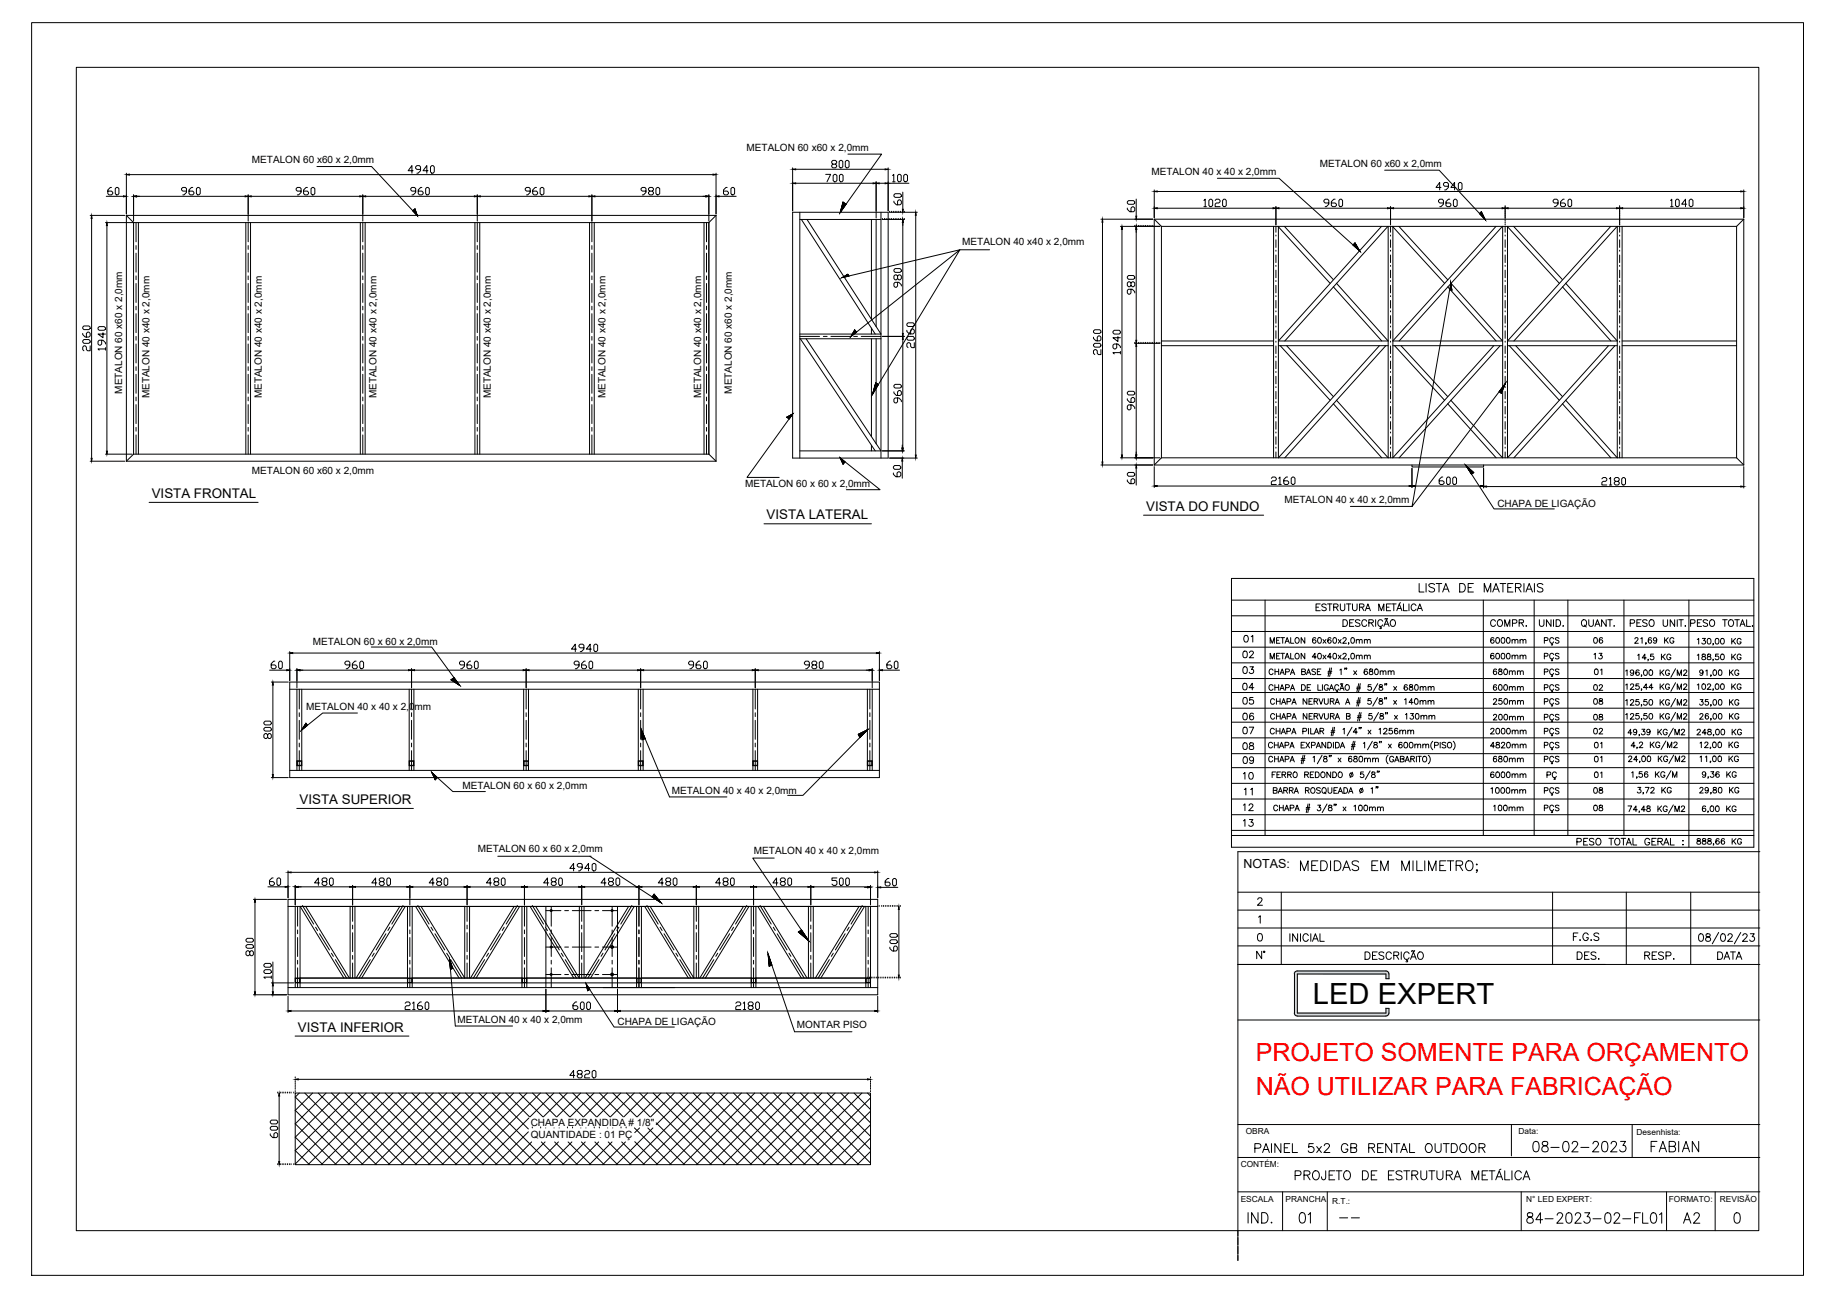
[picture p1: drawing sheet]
<svg xmlns="http://www.w3.org/2000/svg" width="594mm" height="420mm" viewBox="0 0 594 420" stroke-linecap="round" stroke-linejoin="round" font-family="sans-serif">
<defs><g id="words">
<text font-size="9.4" x="425.3" y="325.3">LED EXPERT</text>
<g font-size="8.1" fill="#f00">
<text x="406.8" y="343.8">PROJETO SOMENTE PARA ORÇAMENTO</text>
<text x="406.8" y="354.7">NÃO UTILIZAR PARA FABRICAÇÃO</text>
</g>
<text font-size="7.5" x="420.5" y="284">MEDIDAS EM MILIMETRO;</text>
<g font-size="7.1">
<text x="549.3" y="306.9">08/02/23</text>
<text x="418.7" y="383.5">PROJETO DE ESTRUTURA METÁLICA</text>
<text x="419.8" y="397.6">01</text>
<text x="493.5" y="397.6">84-2023-02-FL01</text>
<text x="544.3" y="397.6">A2</text>
</g>
<g font-size="6.6">
<text x="495.7" y="374.3">08-02-2023</text>
<text x="534.1" y="374.3">FABIAN</text>
</g>
<g font-size="6.2">
<text x="459" y="193">LISTA DE MATERIAIS</text>
<text x="405.7" y="374.6">PAINEL 5x2 GB RENTAL OUTDOOR</text>
</g>
<g font-size="5.7">
<text x="499.5" y="210.3">PÇS</text>
<text x="499.5" y="215.2">PÇS</text>
<text x="499.5" y="220.5">PÇS</text>
<text x="499.5" y="225.4">PÇS</text>
<text x="499.5" y="230">PÇS</text>
<text x="499.5" y="234.9">PÇS</text>
<text x="499.5" y="239.5">PÇS</text>
<text x="499.5" y="244.1">PÇS</text>
<text x="401.8" y="248.7">09</text>
<text x="499.5" y="248.7">PÇS</text>
<text x="500.2" y="253.6">PÇ</text>
<text x="499.5" y="258.9">PÇS</text>
<text x="499.5" y="264.6">PÇS</text>
<text x="508.7" y="305.9">F.G.S</text>
<text x="406" y="311.9">N°</text>
</g>
<g font-size="5.3">
<text x="402.2" y="209.2">01</text>
<text x="481.9" y="204.3">COMPR.</text>
<text x="497.8" y="204.3">UNID.</text>
<text x="511.5" y="204.3">QUANT.</text>
<text x="527" y="204.3">PESO UNIT.</text>
<text x="546.8" y="204.3">PESO TOTAL.</text>
<text x="401.8" y="214.1">02</text>
<text x="481.9" y="214.8">6000mm</text>
<text x="515.4" y="214.8">13</text>
<text x="401.8" y="219.4">03</text>
<text x="401.8" y="224.7">04</text>
<text x="401.8" y="229.3">05</text>
<text x="401.8" y="234.2">06</text>
<text x="401.8" y="238.8">07</text>
<text x="483" y="234.6">200mm</text>
<text x="515.4" y="234.6">08</text>
<text x="401.8" y="244.1">08</text>
<text x="401.8" y="253.6">10</text>
<text x="481.9" y="253.3">6000mm</text>
<text x="515.4" y="253.3">01</text>
<text x="550.3" y="253.3">9,36 KG</text>
<text x="401.8" y="263.9">12</text>
<text x="402.2" y="258.6">11</text>
<text x="401.8" y="268.8">13</text>
<text x="509.8" y="274.8">PESO TOTAL GERAL :</text>
<text x="510.1" y="311.9">DES.</text>
<text x="532" y="311.9">RESP.</text>
<text x="555.6" y="311.9">DATA</text>
</g>
<g font-size="4.9">
<text x="481.9" y="209.5">6000mm</text>
<text x="515.4" y="209.5">06</text>
<text x="483" y="219.8">680mm</text>
<text x="515.4" y="219.8">01</text>
<text x="483" y="224.7">600mm</text>
<text x="515.4" y="224.7">02</text>
<text x="483" y="229.3">250mm</text>
<text x="515.4" y="229.3">08</text>
<text x="481.9" y="238.8">2000mm</text>
<text x="515.4" y="238.8">02</text>
<text x="481.9" y="243.4">4820mm</text>
<text x="515.4" y="243.4">01</text>
<text x="483" y="248">680mm</text>
<text x="515.4" y="248">01</text>
<text x="481.9" y="258.2">1000mm</text>
<text x="483" y="263.9">100mm</text>
<text x="515.4" y="258.2">08</text>
<text x="515.4" y="263.9">08</text>
</g>
<g font-size="4.3">
<text x="49.1" y="161.3">VISTA FRONTAL</text>
<text x="371.3" y="165.4">VISTA DO FUNDO</text>
<text x="248.3" y="168.2">VISTA LATERAL</text>
<text x="97" y="260.4">VISTA SUPERIOR</text>
<text x="96.5" y="334.2">VISTA INFERIOR</text>
</g>
<text font-size="4" x="402.8" y="281.3">NOTAS:</text>
<g font-size="3.2">
<text x="81.6" y="52.8">METALON 60 x60 x 2,0mm</text>
<text x="241.9" y="49">METALON 60 x60 x 2,0mm</text>
<text x="373" y="56.8">METALON 40 x 40 x 2,0mm</text>
<text x="427.5" y="54.1">METALON 60 x60 x 2,0mm</text>
<text x="311.7" y="79.3">METALON 40 x40 x 2,0mm</text>
<text x="39.5" y="127.5" transform="rotate(-90 39.5 127.5)">METALON 60 x60 x 2,0mm</text>
<text x="48.5" y="129" transform="rotate(-90 48.5 129)">METALON 40 x40 x 2,0mm</text>
<text x="84.8" y="129" transform="rotate(-90 84.8 129)">METALON 40 x40 x 2,0mm</text>
<text x="121.9" y="129" transform="rotate(-90 121.9 129)">METALON 40 x40 x 2,0mm</text>
<text x="159" y="129" transform="rotate(-90 159 129)">METALON 40 x40 x 2,0mm</text>
<text x="196.1" y="129" transform="rotate(-90 196.1 129)">METALON 40 x40 x 2,0mm</text>
<text x="227.2" y="129" transform="rotate(-90 227.2 129)">METALON 40 x40 x 2,0mm</text>
<text x="237.1" y="127.5" transform="rotate(-90 237.1 127.5)">METALON 60 x60 x 2,0mm</text>
<text x="81.6" y="153.7">METALON 60 x60 x 2,0mm</text>
<text x="241.4" y="157.7">METALON 60 x 60 x 2,0mm</text>
<text x="416.1" y="163.1">METALON 40 x 40 x 2,0mm</text>
<text x="485.1" y="164.2">CHAPA DE LIGAÇÃO</text>
<text x="101.3" y="209">METALON 60 x 60 x 2,0mm</text>
<text x="99.2" y="230.1">METALON 40 x 40 x 2,0mm</text>
<text x="149.8" y="255.6">METALON 60 x 60 x 2,0mm</text>
<text x="217.6" y="257.1">METALON 40 x 40 x 2,0mm</text>
<text x="154.7" y="276.1">METALON 60 x 60 x 2,0mm</text>
<text x="244.2" y="276.7">METALON 40 x 40 x 2,0mm</text>
<text x="148.2" y="331.3">METALON 40 x 40 x 2,0mm</text>
<text x="200" y="332.1">CHAPA DE LIGAÇÃO</text>
<text x="258.1" y="333.1">MONTAR PISO</text>
<text x="171.9" y="364.8">CHAPA EXPANDIDA # 1/8&quot;</text>
<text x="171.9" y="368.5">QUANTIDADE : 01 PÇ</text>
</g>
<g font-size="2.7">
<text x="403.5" y="367.5">OBRA</text>
<text x="491.9" y="367.3">Data:</text>
<text x="530.1" y="367.8">Desenhista:</text>
<text x="401.9" y="378">CONTÉM:</text>
<text x="401.9" y="389.5">ESCALA</text>
<text x="416.4" y="389.5">PRANCHA</text>
<text x="431.5" y="389.9">R.T.:</text>
<text x="494.4" y="389.4">N° LED EXPERT:</text>
<text x="540.6" y="389.4">FORMATO:</text>
<text x="557.1" y="389.4">REVISÃO</text>
</g>
<text font-size="2.6" x="432.9" y="395.8">--</text>
</g></defs>
<!-- layer: 03 -->
<g fill="none" stroke="#000" stroke-width=".32">
<path d="M40.9 56.1v13.2M41.9 56.6h189.1M133.8 55.3h-1.6l1.2-1.6v2.4M136.2 54.9h-1.2l-.4-.4v-.4l.4-.4h.8l.4 .4v1.2l-.8 .8h-.4M138.6 55.3h-1.6l1.3-1.6v2.4M139.9 53.7h.4l.4 .4v1.6l-.4 .4h-.4l-.5-.4v-1.6zM231.9 56.1v13.2M256.8 54.4v13.9M257.7 59.4h25.1M257.7 54.8h29M267.5 56.5h1.6l-1.2 2.4M269.8 53.2l-.4-.4v-.5l.4-.3h.8l.4 .3v.5l-.4 .4h-.8l-.4 .4v.4l.4 .4h.8l.4-.4v-.4l-.4-.4"/>
<path d="M269.9 56.9l.4-.4h.4l.4 .4v1.6l-.4 .4h-.4l-.4-.4zM271.8 52.3l.4-.3h.4l.4 .3v1.7l-.4 .4h-.4l-.4-.4zM272.3 56.5h.4l.4 .4v1.6l-.4 .4h-.4l-.4-.4v-1.6zM273.8 52.3l.4-.3h.4l.4 .3v1.7l-.4 .4h-.4l-.4-.4zM283.8 58.9v11.7M284.8 59.4h1.9M287.7 54.4v13.9M287.7 59.4h6.7M289.1 56.9l.4-.4v2.4M289.1 58.9h.8M291.1 56.5h.4l.4 .4v1.6l-.4 .4h-.4l-.4-.4v-1.6zM292.7 56.9l.5-.4h.3l.5 .4v1.6l-.5 .4h-.3l-.5-.4z"/>
<path d="M472.8 59.1h.4l.4 .4v1.6l-.4 .4h-.4l-.4-.4v-1.6zM29.2 69.8h11.3M29.7 70.8v77.7M34.4 63.6h5.6M36.1 60.7h-.4l-.8 .8v1.2l.4 .4h.8l.4-.4v-.4l-.4-.4h-1.2M37.3 61.1l.4-.4h.4l.4 .4v1.6l-.4 .4h-.4l-.4-.4zM40.9 69.8h191M40.9 69.8v79.6M40.9 69.8l2.4 2.3M43.3 72.1h186.3M43.3 63.1v8.5M43.3 72.1v75"/>
<path d="M44.2 63.6h35.2M44.8 72.1v75M60.4 61.9h-1.2l-.4-.4v-.4l.4-.4h.8l.4 .4v1.2l-.8 .8h-.4M62.4 60.7h-.4l-.8 .8v1.2l.4 .4h.8l.4-.4v-.4l-.4-.4h-1.2M63.6 61.1l.5-.4h.3l.5 .4v1.6l-.5 .4h-.3l-.5-.4zM79.6 72.1v75M80.4 63.1v8.5M81.2 72.1v75M81.4 63.6h35.1M97.5 61.9h-1.2l-.4-.4v-.4l.4-.4h.9l.3 .4v1.2l-.8 .8h-.4M99.6 60.7h-.5l-.8 .8v1.2l.5 .4h.8l.3-.4v-.4l-.3-.4h-1.3M100.8 61.1l.4-.4h.4l.4 .4v1.6l-.4 .4h-.4l-.4-.4z"/>
<path d="M116.7 72.1v75M117.5 63.1v8.5M118.3 72.1v75M153.8 72.1v75M154.6 63.1v8.5M155.4 72.1v75M155.6 63.6h35.2M171.7 61.9h-1.1l-.5-.4v-.4l.5-.4h.8l.3 .4v1.2l-.8 .8h-.3M173.8 60.7h-.4l-.8 .8v1.2l.4 .4h.8l.4-.4v-.4l-.4-.4h-1.2M175 61.1l.4-.4h.4l.4 .4v1.6l-.4 .4h-.4l-.4-.4zM191 72.1v75M191.7 63.1v8.5"/>
<path d="M192.5 72.1v75M192.7 63.6h35.9M209.3 61.9h-1.2l-.5-.4v-.4l.5-.4h.8l.4 .4v1.2l-.9 .8h-.3M210.5 61.9l-.4-.4v-.4l.4-.4h.8l.4 .4v.4l-.4 .4h-.8l-.4 .4v.4l.4 .4h.8l.4-.4v-.4l-.4-.4M212.5 61.1l.4-.4h.4l.4 .4v1.6l-.4 .4h-.4l-.4-.4zM228 72.1v75M229.6 63.1v8.5M229.6 72.1v75M231.9 69.8v79.6M231.9 69.8l-2.3 2.3M232.9 63.6h5.6M235.5 60.7h-.3l-.8 .8v1.2l.3 .4h.8l.5-.4v-.4l-.5-.4h-1.1"/>
<path d="M236.8 61.1l.4-.4h.4l.4 .4v1.6l-.4 .4h-.4l-.4-.4zM256.8 68.8h30.9v79.6h-30.9zM259.1 68.8v79.6M259.1 71.1h26.3M259.6 71.1l23.9 37.1M261.4 71.1l24 37.1h-26.3M282.3 71.1v32.3M283.8 71.1v34.7M285.4 68.8v79.6M356.6 71h16.8M357.1 72v77.7M362.9 73.3h12.8"/>
<path d="M363.4 74.3v73.1M365.2 67.4v.4l.8 .8h1.2l.4-.4v-.8l-.4-.4h-.4l-.4 .4v1.2M365.2 65.4l.3-.4h1.7l.4 .4v.4l-.4 .4h-1.7l-.3-.4zM368 64.5v5.5M368 74.3v1M373.9 71h191M373.9 61.5v9M373.9 71v79.6M373.9 71l2.3 2.3M374.9 62h189M374.9 67.5h37.5M376.2 73.3h186.3"/>
<path d="M376.2 73.3v75M390 65l.4-.5v2.4M390 66.9h.8M391.6 65l.4-.5h.4l.4 .5v1.6l-.4 .3h-.4l-.4-.3zM393.6 65l.4-.5h.8l.4 .5v.3l-.4 .5h-.8l-.4 .3v.8h1.6M396.4 64.5h.4l.4 .5v1.6l-.4 .3h-.4l-.4-.3v-1.6zM412.5 73.3v75M413.3 66.9v6M414 73.3l16.8 18.5M414.1 73.3v75l32.7-36.3M414.3 67.5h35.2M416.1 73.3l15.8 17.3"/>
<path d="M430.4 65.8h-1.1l-.5-.5v-.3l.5-.5h.8l.3 .5v1.1l-.8 .8h-.3M432.5 64.5h-.4l-.9 .8v1.3l.5 .3h.8l.4-.3v-.5l-.4-.3h-1.3M434.1 64.5h.4l.4 .5v1.6l-.4 .3h-.4l-.4-.3v-1.6zM447.5 73.3l-33.4 37.2h35.6l-16.8-18.7M449.6 73.3l-33.4 37.2M449.7 73.3v75l-16.8-18.7M450.4 66.9v6M451.1 73.3l16.9 18.5M451.2 73.3v75M453.1 73.3l15.9 17.3M466.8 60.7h-1.6l1.1-1.6v2.4M469.2 60.3h-1.2l-.4-.4v-.4l.4-.4h.8l.4 .4v1.2l-.8 .8h-.4"/>
<path d="M471.6 60.7h-1.6l1.2-1.6v2.4M484.6 73.3l-33.5 37.2h35.6l-16.7-18.7M486.7 73.3l-33.5 37.2M486.7 73.3v75M488.2 73.3l16.9 18.5M488.3 73.3v75l32.7-36.3M490.3 73.3l15.8 17.3M521.8 73.3l-33.5 37.2h35.6l-16.7-18.7M524.6 66.9v6M525.4 73.3v75M525.6 67.5h38.3M541.1 65l.4-.5v2.4"/>
<path d="M541.1 66.9h.9M543.1 64.5h.5l.3 .5v1.6l-.3 .3h-.5l-.3-.3v-1.6zM546.4 66.1h-1.7l1.3-1.6v2.4M547.2 65l.4-.5h.4l.4 .5v1.6l-.4 .3h-.4l-.4-.3zM562.5 73.3v75M564.9 61.5v9M564.9 71v79.6M564.9 71l-2.4 2.3M431.9 92.9l15.7 17.6M469 92.9l15.6 17.6M506.1 92.9l15.7 17.6M26.8 108v.4l.8 .8h1.2l.4-.4v-.8l-.4-.4h-.4l-.4 .4v1.2"/>
<path d="M26.8 106l.4-.4h1.6l.4 .4v.4l-.4 .4h-1.6l-.4-.4zM27.2 110h1.6l.4 .4v.4l-.4 .4h-1.6l-.4-.4v-.4zM29.2 112v1.6h-.8l-.4-.3v-.8l-.4-.5h-.4l-.4 .5v.8l.4 .3M259.1 109.7h26.3M259.2 109.7l24.3 36.4M261.1 109.7l24.3 36.4h-26.3M282.3 106.3v1.9M282.3 109.7v31.7M283.8 109.7v34.1M285.8 109h7.1M292.4 110v35.1M354.2 111.6l.4-.4h1.6l.4 .4v.4l-.4 .5h-1.6l-.4-.5z"/>
<path d="M354.2 109.2v.4l.8 .8h1.2l.4-.4v-.8l-.4-.4h-.4l-.4 .4v1.2M354.2 107.2l.4-.4h1.6l.4 .4v.4l-.4 .4h-1.6l-.4-.4zM356.6 113.3v1.6h-.8l-.4-.5v-.8l-.4-.3h-.4l-.4 .3v.8l.4 .5M360.9 107h1.6l.4 .4v.4l-.4 .4h-1.6l-.4-.4v-.4zM361.7 111.4v1.2l-.4 .4h-.4l-.4-.4v-.8l.4-.4h1.2l.8 .8v.4M362.1 109v1.6l-1.6-1.2h2.4M362.9 114.2h-2.4l.4 .5M362.9 113.8v.9M367.6 111.2h8.1M368 112.2v35.2M376.2 112h36.3M376.2 110.5h36.3"/>
<path d="M414.1 112h35.6M414.7 112l16.1 17.6M416.8 112l15.1 16.5M448.9 112l-32.7 36.3M451.1 112h35.6M451.7 112l16.2 17.6M453.8 112l15.1 16.5M483.9 112l-32.8 36.3M485.9 112l-32.7 36.3M488.3 112h35.6M488.9 112l16.2 17.6M490.4 110.5l33.5-37.2v75l-16.7-18.7"/>
<path d="M491 112l15.1 16.5M523.1 112l-32.7 36.3M525.4 112h37.1M525.4 110.5h37.1M289.6 126.9v.4l.8 .8h1.1l.5-.4v-.8l-.5-.4h-.3l-.5 .4v1.2M289.6 124.9l.3-.4h1.6l.5 .4v.4l-.5 .4h-1.6l-.3-.4zM290.7 128.9v1.2l-.3 .4h-.5l-.3-.4v-.8l.3-.4h1.3l.8 .8v.4M365.2 129.2v.4l.8 .8h1.2l.4-.4v-.8l-.4-.5h-.4l-.4 .5v1.2M365.2 127.1l.3-.3h1.7l.4 .3v.5l-.4 .3h-1.7l-.3-.3zM366.4 131.2v1.2l-.4 .4h-.5l-.3-.4v-.8l.3-.4h1.3l.8 .8v.4M431.9 130.8l15.7 17.5M468.9 130.8l15.7 17.5"/>
<path d="M469.9 129.6l16.8 18.7M506.1 130.8l15.7 17.5M29.2 149.4h11.3M40.9 149.4h191M43.3 147.1h186.3M43.3 147.1l-2.4 2.3M229.6 147.1l2.3 2.3M282.3 144.2v1.9M285.8 146.1h7.1M288.2 148.4h4.6M289.4 153.2v.4l.8 .8h1.2l.4-.4v-.8l-.4-.4h-.4l-.4 .4v1.2M289.8 150.8h1.6l.4 .4v.4l-.4 .4h-1.6l-.4-.4v-.4z"/>
<path d="M292.3 144.2v.9M292.3 149.4v5.5M356.6 150.6h16.8M362.9 148.3h12.8M365.2 155.5v.4l.8 .8h1.2l.4-.4v-.8l-.4-.4h-.4l-.4 .4v1.2M365.5 153h1.7l.4 .5v.4l-.4 .4h-1.7l-.3-.4v-.4zM368 151.6v5.6M373.9 150.6h191M373.9 151.1v6.8M374.9 157.5h81.5M376.2 148.3h186.3M376.2 148.3l-2.3 2.3"/>
<path d="M411.8 155l.4-.5h.8l.4 .5v.3l-.4 .5h-.8l-.4 .3v.8h1.6M414.2 155l.4-.5v2.4M414.2 156.9h.8M417.1 154.5h-.5l-.8 .8v1.3l.4 .3h.9l.3-.3v-.5l-.3-.3h-1.3M418.3 155l.4-.5h.4l.4 .5v1.6l-.4 .3h-.4l-.4-.3zM457.4 150.6v.7h23.2v-.7M457.4 151.7v6.2M458.3 157.5h21.3M467.4 154.5h-.4l-.8 .8v1.3l.4 .3h.8l.4-.3v-.5l-.4-.3h-1.2M469 154.5h.4l.4 .5v1.6l-.4 .3h-.4l-.4-.3v-1.6zM470.6 155l.4-.5h.4l.4 .5v1.6l-.4 .3h-.4l-.4-.3zM480.6 151.7v6.4"/>
<path d="M481.5 157.6h82.4M518.9 155.1l.4-.4h.8l.4 .4v.4l-.4 .4h-.8l-.4 .4v.8h1.6M521.3 155.1l.4-.4v2.4M521.3 157.1h.8M523.3 155.9l-.4-.4v-.4l.4-.4h.8l.4 .4v.4l-.4 .4h-.8l-.4 .4v.4l.4 .4h.8l.4-.4v-.4l-.4-.4M525.3 155.1l.4-.4h.4l.4 .4v1.6l-.4 .4h-.4l-.4-.4zM562.5 148.3l2.4 2.3M564.9 151.1v7M87.3 217.1h5.6M89 214.2h-.4l-.8 .8v1.2l.4 .4h.8l.5-.4v-.4l-.5-.4h-1.2M90.6 214.2h.5l.3 .4v1.6l-.3 .4h-.5l-.3-.4v-1.6zM93.9 211.1v9.4"/>
<path d="M94.8 211.6h189.1M96.2 216.6v6.2M97.2 217.1h35.1M113.3 215.4h-1.2l-.4-.4v-.4l.4-.4h.8l.4 .4v1.2l-.8 .8h-.4M115.4 214.2h-.5l-.8 .8v1.2l.5 .4h.8l.3-.4v-.4l-.3-.4h-1.3M116.5 214.6l.5-.4h.3l.5 .4v1.6l-.5 .4h-.3l-.5-.4zM133.3 216.6v6.2M134.3 217.1h35.2M150.5 215.4h-1.3l-.4-.4v-.4l.4-.4h.8l.5 .4v1.2l-.9 .8h-.4M152.4 214.2h-.3l-.8 .8v1.2l.3 .4h.8l.5-.4v-.4l-.5-.4h-1.1M154.1 214.2h.4l.4 .4v1.6l-.4 .4h-.4l-.4-.4v-1.6zM170.4 216.6v6.2"/>
<path d="M171.4 217.1h35.1M186.7 210.3h-1.6l1.3-1.6v2.4M187.6 215.4h-1.2l-.4-.4v-.4l.4-.4h.8l.4 .4v1.2l-.8 .8h-.4M189.1 209.9h-1.1l-.5-.4v-.4l.5-.4h.8l.3 .4v1.2l-.8 .8h-.3M189.6 214.2h-.4l-.8 .8v1.2l.4 .4h.8l.4-.4v-.4l-.4-.4h-1.2M191.2 214.2h.4l.4 .4v1.6l-.4 .4h-.4l-.4-.4v-1.6zM191.6 210.3h-1.7l1.3-1.6v2.4M192.4 209.1l.4-.4h.4l.4 .4v1.6l-.4 .4h-.4l-.4-.4zM207.5 216.6v6.2M208.5 217.1h35.2M224.7 215.4h-1.2l-.4-.4v-.4l.4-.4h.8l.4 .4v1.2l-.8 .8h-.4M226.7 214.2h-.4l-.8 .8v1.2l.4 .4h.8l.4-.4v-.4l-.4-.4h-1.2"/>
<path d="M227.9 214.6l.4-.4h.4l.4 .4v1.6l-.4 .4h-.4l-.4-.4zM244.6 216.6v6.2M245.6 217.1h36M262.2 215.4h-1.2l-.4-.4v-.4l.4-.4h.8l.4 .4v1.2l-.8 .8h-.4M263.4 215.4l-.4-.4v-.4l.4-.4h.8l.4 .4v.4l-.4 .4h-.8l-.4 .4v.4l.4 .4h.8l.4-.4v-.4l-.4-.4M265.4 214.6l.4-.4h.4l.4 .4v1.6l-.4 .4h-.4l-.4-.4zM282.5 216.6v6.2M284.9 211.1v9.4M285.8 217.1h5.6M288.5 214.2h-.4l-.8 .8v1.2l.4 .4h.8l.4-.4v-.4l-.4-.4h-1.2M290.1 214.2h.4l.4 .4v1.6l-.4 .4h-.4l-.4-.4v-1.6zM85.5 236l.4-.4h1.6l.4 .4v.4l-.4 .4h-1.6l-.4-.4z"/>
<path d="M85.9 233.6h1.6l.4 .4v.4l-.4 .4h-1.6l-.4-.4v-.4zM86.7 238.1l.4-.5h.4l.4 .5v.8l-.4 .3h-.4l-.4-.3v-.8l-.4-.5h-.4l-.4 .5v.8l.4 .3h.4l.4-.3M87.9 221h5.5M88.4 221.9v29M93.9 221h191v30.9h-191zM93.9 223.3h191M96.2 223.3v26.3M97.7 223.3v26.3M132.5 223.3v26.3M134.1 223.3v26.3M169.6 223.3v26.3M171.2 223.3v26.3"/>
<path d="M206.8 223.3v26.3M208.3 223.3v26.3M243.9 223.3v26.3M245.4 223.3v26.3M281 223.3v26.3M282.5 223.3v26.3M87.9 251.9h5.5M93.9 249.6h191M82.1 291.4h10.7M82.6 292.3v29M86.8 287.3h5.6M88.5 284.4h-.4l-.8 .8v1.2l.4 .4h.8l.4-.4v-.4l-.4-.4h-1.2"/>
<path d="M90.1 284.4h.4l.4 .4v1.6l-.4 .4h-.4l-.4-.4v-1.6zM93.3 291.4h191v30.9h-191zM93.3 293.6h191M93.3 282.1v8.7M94.3 282.6h189M95.6 286.8v6.4M95.6 293.6v26.3M96.6 287.3h16.6M97.2 293.6v26.3M97.2 293.6l14.2 23.2M99 293.6l14.2 23.2M103.5 286h-1.6l1.2-1.6v2.4"/>
<path d="M104.7 285.6l-.4-.4v-.4l.4-.4h.8l.4 .4v.4l-.4 .4h-.8l-.4 .4v.4l.4 .4h.8l.4-.4v-.4l-.4-.4M106.7 284.8l.4-.4h.4l.5 .4v1.6l-.5 .4h-.4l-.4-.4zM113.4 293.6v23.2M114.2 286.8v6.4M115 293.6v23.2M115.1 287.3h16.7M122 286h-1.6l1.3-1.6v2.4M123.3 285.6l-.4-.4v-.4l.4-.4h.8l.4 .4v.4l-.4 .4h-.8l-.4 .4v.4l.4 .4h.8l.4-.4v-.4l-.4-.4M125.7 284.4h.4l.4 .4v1.6l-.4 .4h-.4l-.4-.4v-1.6zM129.5 293.6l-14.1 23.2M131.3 293.6l-14.2 23.2M132 293.6v26.3"/>
<path d="M132.8 286.8v6.4M133.5 293.6v26.3M134.6 293.6l14.1 23.2M150.5 293.6v23.2l-14.1-23.2M152.1 293.6v23.2M166.5 293.6l-14.1 23.2M168.3 293.6l-14.1 23.2M169.1 293.6v26.3M170.6 293.6v26.3M171.7 293.6l14.1 23.2M176.8 293.6v5.5M186.2 281.3h-1.6l1.2-1.6v2.4"/>
<path d="M187.7 293.6v23.2l-14.2-23.2M188.4 286.8v6.3M188.6 280.9h-1.2l-.4-.4v-.4l.4-.4h.8l.4 .4v1.2l-.8 .8h-.4M189.2 293.6v23.2M189.4 287.3h16.6M191 281.3h-1.6l1.2-1.6v2.4M191.8 280.1l.4-.4h.5l.3 .4v1.6l-.3 .4h-.5l-.4-.4zM196.3 286h-1.6l1.2-1.6v2.4M197.5 285.6l-.4-.4v-.4l.4-.4h.8l.4 .4v.4l-.4 .4h-.8l-.4 .4v.4l.4 .4h.8l.4-.4v-.4l-.4-.4M199.5 284.8l.4-.4h.4l.4 .4v1.6l-.4 .4h-.4l-.4-.4zM200 293.6v6M203.6 293.6l-14.1 23.2"/>
<path d="M205.4 293.6l-14.1 23.2M206.2 293.6v26.3M207 286.8v6.4M207.8 293.6v26.3M207.9 287.3h16.7M208.8 293.6l14.2 23.2M214.8 286h-1.6l1.3-1.6v2.4M216.1 285.6l-.5-.4v-.4l.5-.4h.8l.4 .4v.4l-.4 .4h-.8l-.5 .4v.4l.5 .4h.8l.4-.4v-.4l-.4-.4M218.1 284.8l.4-.4h.4l.4 .4v1.6l-.4 .4h-.4l-.4-.4zM224.7 293.6v23.2l-14.1-23.2M225.6 286.8v6.3M226.3 293.6v23.2"/>
<path d="M226.5 287.3h16.6M233.4 286h-1.6l1.2-1.6v2.4M234.6 285.6l-.4-.4v-.4l.4-.4h.8l.4 .4v.4l-.4 .4h-.8l-.4 .4v.4l.4 .4h.8l.4-.4v-.4l-.4-.4M236.6 284.8l.4-.4h.4l.4 .4v1.6l-.4 .4h-.4l-.4-.4zM240.8 293.6l-14.1 23.2M242.6 293.6l-14.1 23.2M243.3 293.6v26.3M244.1 286.8v6.4M244.9 293.6v26.3M245.1 287.3h16.6M245.5 293.6l14.1 23.2M247.3 293.6l14.1 23.2"/>
<path d="M252 286h-1.6l1.1-1.6v2.4M253.2 285.6l-.4-.4v-.4l.4-.4h.8l.4 .4v.4l-.4 .4h-.8l-.4 .4v.4l.4 .4h.8l.4-.4v-.4l-.4-.4M255.2 284.8l.4-.4h.4l.4 .4v1.6l-.4 .4h-.4l-.4-.4zM261.9 293.6v23.2M262.6 286.8v6.3M263.4 293.6v23.2M263.6 287.3h17.4M271.1 284.4h-1.6v.8h1.2l.4 .4v.8l-.4 .4h-.8l-.4-.4M271.9 284.8l.4-.4h.4l.4 .4v1.6l-.4 .4h-.4l-.4-.4zM274.3 284.4h.4l.4 .4v1.6l-.4 .4h-.4l-.4-.4v-1.6zM278.3 293.6l-14.2 23.2M280 287.5h1"/>
<path d="M280 293.6l-14.1 23.2M280.5 293.6v26.3M282 286.8v6.4M282 293.6v26.3M284.3 282.1v8.7M285.3 287.5h5.5M288 284.6h-.5l-.8 .8v1.2l.4 .4h.9l.3-.4v-.4l-.3-.4h-1.3M289.1 285l.5-.4h.3l.5 .4v1.6l-.5 .4h-.3l-.5-.4zM79.7 306.4l.4-.4h1.6l.4 .4v.4l-.4 .4h-1.6l-.4-.4zM79.7 304.4l.4-.4h1.6l.4 .4v.4l-.4 .4h-1.6l-.4-.4zM80.9 308.4l.4-.4h.4l.4 .4v.8l-.4 .4h-.4l-.4-.4v-.8l-.4-.4h-.4l-.4 .4v.8l.4 .4h.4l.4-.4M85.5 314.6l.4-.5h1.6l.4 .5v.3l-.4 .5h-1.6l-.4-.5z"/>
<path d="M85.5 312.5l.4-.4h1.6l.4 .4v.4l-.4 .4h-1.6l-.4-.4zM87.9 316.5h-2.4l.4 .5M87.9 318.4h7.3M87.9 316.2v.8M88.4 311.6v6.8M88.4 319.4v1.9M93.3 319.9h191M95.6 318.4h186.4M95.6 316.8h186.4M95.8 317h1.3v1.3h-1.3zM132.1 317h1.3v1.3h-1.3zM169.2 317h1.3v1.3h-1.3z"/>
<path d="M176.8 302v14.8M176.8 318.4v1.5M200 302.5v14.3M200 318.4v1.5M206.3 317h1.3v1.3h-1.3zM243.5 317h1.3v1.3h-1.3zM280.5 317h1.4v1.3h-1.4zM419.3 315.5a.95 .95 0 0 1 .9-.9h28.7a.95 .95 0 0 1 1 .9M419.3 315.5v12.7M449.9 315.5v1.5h-1v-1.5h-28.7v12.7h28.7v-1.5h1v1.5M82.1 322.3h10.7M93.3 322.8v5.2"/>
<path d="M94.3 327.5h81.6M131.2 325l.5-.4h.8l.3 .4v.4l-.3 .4h-.8l-.5 .4v.8h1.6M133.6 325l.5-.4v2.4M133.6 327h.9M136.5 324.6h-.4l-.8 .8v1.2l.4 .4h.8l.4-.4v-.4l-.4-.4h-1.2M138.1 324.6h.4l.4 .4v1.6l-.4 .4h-.4l-.4-.4v-1.6zM176.8 320.4v7.6M177.8 327.5h21.3M186.8 324.6h-.4l-.8 .8v1.2l.4 .4h.8l.4-.4v-.4l-.4-.4h-1.2M188 325l.4-.4h.4l.4 .4v1.6l-.4 .4h-.4l-.4-.4zM190 325l.5-.4h.3l.5 .4v1.6l-.5 .4h-.3l-.5-.4zM200 320.4v7.6"/>
<path d="M201 327.5h82.3M238.3 325l.5-.4h.8l.3 .4v.4l-.3 .4h-.8l-.5 .4v.8h1.6M240.7 325l.5-.4v2.4M240.7 327h.9M242.8 325.8l-.4-.4v-.4l.4-.4h.8l.4 .4v.4l-.4 .4h-.8l-.4 .4v.4l.4 .4h.8l.4-.4v-.4l-.4-.4M244.8 325l.4-.4h.4l.4 .4v1.6l-.4 .4h-.4l-.4-.4zM284.3 322.8v5.2M419.3 328.2a.95 .95 0 0 0 .9 .9M420.2 329.2h28.7M449.9 328.2a.95 .95 0 0 1-1 .9M95.6 354.1h186.4v23.2h-186.4zM95.6 355.4l22 21.9"/>
<path d="M96.9 354.1l-1.3 1.3M98.7 354.1l23.2 23.2M101.3 354.1l-5.7 5.6 17.6 17.6M103.1 354.1l23.2 23.2M105.6 354.1l-10 10M107.4 354.1l23.2 23.2M109.9 354.1l-14.3 14.3 9 8.9M111.8 354.1l23.2 23.2M114.3 354.1l-18.7 18.7 4.6 4.5M116.1 354.1l23.2 23.2M118.6 354.1l-23 23 .3 .2M120.4 354.1l23.2 23.2"/>
<path d="M123 354.1l-23.2 23.2M124.8 354.1l23.2 23.2M127.3 354.1l-23.2 23.2M129.1 354.1l23.2 23.2M131.7 354.1l-23.2 23.2M133.4 354.1l23.2 23.2M136 354.1l-23.2 23.2M137.8 354.1l23.2 23.2M140.3 354.1l-23.2 23.2M142.1 354.1l23.2 23.2M144.7 354.1l-23.2 23.2M146.5 354.1l23.2 23.2"/>
<path d="M149 354.1l-23.2 23.2M150.8 354.1l23.2 23.2M153.3 354.1l-23.2 23.2M155.2 354.1l23.2 23.2M157.7 354.1l-23.2 23.2M159.5 354.1l11.7 11.6M162 354.1l-23.1 23.2M163.8 354.1l7.7 7.7M166.4 354.1l-23.2 23.2M168.2 354.1l7.7 7.7M170.7 354.1l-23.2 23.2M172.5 354.1l7.7 7.7"/>
<path d="M175 354.1l-23.2 23.2M176.9 354.1l7.6 7.7M179.4 354.1l-7.7 7.7M181.2 354.1l7.7 7.7M183.7 354.1l-7.7 7.7M185.5 354.1l7.7 7.7M188.1 354.1l-7.7 7.7M189.9 354.1l7.7 7.7M192.4 354.1l-7.7 7.7M194.2 354.1l7.7 7.7M196.8 354.1l-7.7 7.7M198.5 354.1l7.7 7.7"/>
<path d="M201.1 354.1l-7.7 7.7M202.9 354.1l7.7 7.7M205.4 354.1l-7.7 7.7M207.2 354.1l23.2 23.2M209.8 354.1l-7.7 7.7M211.6 354.1l23.2 23.2M214.1 354.1l-7.7 7.7M215.9 354.1l23.2 23.2M218.4 354.1l-7.6 7.7M220.3 354.1l23.2 23.2M222.8 354.1l-10.2 10.2M224.6 354.1l23.2 23.2"/>
<path d="M227.1 354.1l-23.2 23.2M228.9 354.1l23.2 23.2M231.5 354.1l-23.2 23.2M233.3 354.1l23.2 23.2M235.8 354.1l-23.2 23.2M237.6 354.1l23.2 23.2M240.2 354.1l-23.2 23.2M241.9 354.1l23.2 23.2M244.5 354.1l-23.2 23.2M246.3 354.1l23.2 23.2M248.8 354.1l-23.2 23.2M250.6 354.1l23.2 23.2"/>
<path d="M253.2 354.1l-23.2 23.2M255 354.1l23.2 23.2M257.5 354.1l-23.2 23.2M259.3 354.1l22.7 22.7M261.8 354.1l-23.2 23.2M263.7 354.1l18.3 18.3M266.2 354.1l-23.2 23.2M268 354.1l14 14M270.5 354.1l-23.2 23.2M272.3 354.1l9.7 9.6M274.9 354.1l-23.2 23.2M276.6 354.1l5.4 5.3"/>
<path d="M279.2 354.1l-23.2 23.2M281 354.1l1 1M282 355.7l-21.6 21.6M282 360l-17.3 17.3M95.6 364l13.3 13.3M171.2 366.7l-10.7 10.6M171.3 362.2l-15.1 15.1M172.2 369.9l-7.3 7.4M172.4 365.4h.1M175.1 365.4h.1M175.3 369.9l7.4 7.4M176.6 369.9l-7.4 7.4"/>
<path d="M176.7 365.4h.1M179.5 365.4h.1M179.7 369.9l7.3 7.4M180.9 369.9l-7.3 7.4M181.1 365.4h.1M183.8 365.4h.1M184 369.9l7.4 7.4M185.3 369.9l-7.4 7.4M185.5 365.4h.1M188.1 365.4h.1M188.3 369.9l7.4 7.4M189.6 369.9l-7.4 7.4"/>
<path d="M189.8 365.4h.1M192.5 365.4h.1M192.7 369.9l7.4 7.4M193.9 369.9l-7.3 7.4M194.1 365.4h.1M196.8 365.4h.1M197 369.9l7.4 7.4M198.2 369.9l-7.3 7.4M198.5 365.4h.1M201.2 365.4h.1M201.4 369.9l7.3 7.4M202.6 369.9l-7.4 7.4"/>
<path d="M202.8 365.4h.1M205.5 365.4h.1M205.6 369.8l7.5 7.5M205.6 365.5l11.8 11.8M207.2 365.4l-1.6 1.5M209.8 365.4l11.9 11.9M211.5 365.4l-11.9 11.9M212.6 363.7l13.5 13.6M282 364.3l-13 13M282 368.7l-8.6 8.6M282 373l-4.3 4.3"/>
<circle cx="178.5" cy="295" r=".32"/>
<circle cx="198.3" cy="295" r=".32"/>
<circle cx="178.5" cy="315.7" r=".32"/>
<circle cx="178.5" cy="306.8" r=".32"/>
<circle cx="198.3" cy="306.8" r=".44"/>
<circle cx="198.3" cy="315.7" r=".44"/>
<circle cx="198.3" cy="306.8" r=".32"/>
<circle cx="198.3" cy="315.7" r=".32"/>
</g>
<!-- layer: CENT 1 -->
<g fill="none" stroke="#000" stroke-width=".32">
<path d="M44.1 72.1v6.2M44.1 79.6v1.2M80.4 72.1v6.2M80.4 79.6v1.2M117.5 72.1v6.2M117.5 79.6v1.2M154.6 72.1v6.2M154.6 79.6v1.2M191.7 72.1v6.2M191.7 79.6v1.2M228.9 72.1v6.2M228.9 79.6v1.2"/>
<path d="M44.1 82v6.2M44.1 89.4v1.2M44.1 91.8v6.2M44.1 99.2v1.2M80.4 82v6.2M80.4 89.4v1.2M80.4 91.8v6.2M80.4 99.2v1.2M117.5 82v6.2M117.5 89.4v1.2M117.5 91.8v6.2M117.5 99.2v1.2"/>
<path d="M154.6 82v6.2M154.6 89.4v1.2M154.6 91.8v6.2M154.6 99.2v1.2M191.7 82v6.2M191.7 89.4v1.2M191.7 91.8v6.2M191.7 99.2v1.2M228.9 82v6.2M228.9 89.4v1.2M228.9 91.8v6.2M228.9 99.2v1.2"/>
<path d="M44.1 101.6v6.2M44.1 109v1.2M44.1 111.4v6.2M44.1 118.8v1.2M80.4 101.6v6.2M80.4 109v1.2M80.4 111.4v6.2M80.4 118.8v1.2M117.5 101.6v6.2M117.5 109v1.2M117.5 111.4v6.2M117.5 118.8v1.2"/>
<path d="M154.6 101.6v6.2M154.6 109v1.2M154.6 111.4v6.2M154.6 118.8v1.2M191.7 101.6v6.2M191.7 109v1.2M191.7 111.4v6.2M191.7 118.8v1.2M228.9 101.6v6.2M228.9 109v1.2M228.9 111.4v6.2M228.9 118.8v1.2"/>
<path d="M259.1 109h6.4M266.7 109h1.2M269.2 109h6.1M276.5 109h1.2M279 109h6.4M44.1 121.3v6.1M44.1 128.6v1.3M44.1 131.1v6.1M44.1 138.4v1.3M80.4 121.3v6.1M80.4 128.6v1.3M80.4 131.1v6.1"/>
<path d="M80.4 138.4v1.3M117.5 121.3v6.1M117.5 128.6v1.3M117.5 131.1v6.1M117.5 138.4v1.3M154.6 121.3v6.1M154.6 128.6v1.3M154.6 131.1v6.1M154.6 138.4v1.3M191.7 121.3v6.1M191.7 128.6v1.3M191.7 131.1v6.1"/>
<path d="M191.7 138.4v1.3M228.9 121.3v6.1M228.9 128.6v1.3M228.9 131.1v6.1M228.9 138.4v1.3M44.1 140.9v6.2M80.4 140.9v6.2M117.5 140.9v6.2M154.6 140.9v6.2M191.7 140.9v6.2M228.9 140.9v6.2M96.9 223.3v6.4"/>
<path d="M96.9 230.9v1.2M96.9 233.4v6.1M133.3 223.3v6.4M133.3 230.9v1.2M133.3 233.4v6.1M170.4 223.3v6.4M170.4 230.9v1.2M170.4 233.4v6.1M207.5 223.3v6.4M207.5 230.9v1.2M207.5 233.4v6.1M244.6 223.3v6.4"/>
<path d="M244.6 230.9v1.2M244.6 233.4v6.1M281.8 223.3v6.4M281.8 230.9v1.2M281.8 233.4v6.1M96.9 240.7v1.2M96.9 243.2v6.4M133.3 240.7v1.2M133.3 243.2v6.4M170.4 240.7v1.2M170.4 243.2v6.4M207.5 240.7v1.2"/>
<path d="M207.5 243.2v6.4M244.6 240.7v1.2M244.6 243.2v6.4M281.8 240.7v1.2M281.8 243.2v6.4M96.4 293.6v6.4M98 293.3l3.6 6.1M114.2 293.6v4.9M114.2 299.7v1.2M130.6 293.3l-3.7 6.1M132.8 293.6v6.4M135.3 293.3l3.7 6.1"/>
<path d="M151.3 293.6v4.9M151.3 299.7v1.2M167.6 293.3l-3.6 6.1M169.9 293.6v6.4M172.4 293.3l3.7 6.1M176.8 295h4.9M178.6 293.6v6.4M182.9 295h1.3M185.4 295h6.1M188.4 293.6v4.9M188.4 299.7v1.2M192.7 295h1.2"/>
<path d="M195.2 295h4.8M198.3 293.6v6.4M204.7 293.3l-3.6 6.1M207 293.6v6.4M209.6 293.3l3.6 6.1M225.6 293.6v4.9M225.6 299.7v1.2M241.9 293.3l-3.6 6.1M244.1 293.6v6.4M246.2 293.3l3.6 6.1M262.6 293.6v4.9M262.6 299.7v1.2"/>
<path d="M279.3 293.3l-3.6 6.1M281.2 293.6v6.4M96.4 301.3v1.2M96.4 303.7v6.2M96.4 311.1v1.2M96.4 313.5v6.4M102.2 300.4l.7 1M103.5 302.5l3.2 5.2M107.4 308.8l.6 1M108.6 310.9l3.7 5.9M114.2 302.1v6.2M114.2 309.5v1.2"/>
<path d="M114.2 312v4.8M119.9 310.9l-3.6 5.9M121.2 308.8l-.6 1M125 302.5l-3.2 5.2M126.3 300.4l-.7 1M132.8 301.3v1.2M132.8 303.7v6.2M132.8 311.1v1.2M132.8 313.5v6.4M139.6 300.4l.7 1M140.9 302.5l3.2 5.2M144.7 308.8l.6 1"/>
<path d="M146 310.9l3.6 5.9M151.3 302.1v6.2M151.3 309.5v1.2M151.3 312v4.8M157 310.9l-3.7 5.9M158.2 308.8l-.6 1M162.1 302.5l-3.2 5.2M163.3 300.4l-.6 1M169.9 301.3v1.2M169.9 303.7v6.2M169.9 311.1v1.2M169.9 313.5v6.4"/>
<path d="M176.7 300.4l.6 1M176.8 306.8h4.9M176.8 315.7h4.9M178 302.5l3.2 5.2M178.6 301.3v1.2M178.6 303.7v6.2M178.6 311.1v1.2M178.6 313.5v6.4M181.8 308.8l.7 1M182.9 306.8h1.3M182.9 315.7h1.3M183.1 310.9l3.6 5.9"/>
<path d="M185.4 306.8h6.1M185.4 315.7h6.1M188.4 302.1v6.2M188.4 309.5v1.2M188.4 312v4.8M192.7 306.8h1.2M192.7 315.7h1.2M194.1 310.9l-3.7 5.9M195.2 306.8h4.8M195.2 315.7h4.8M195.3 308.8l-.6 1M198.3 301.3v1.2"/>
<path d="M198.3 303.7v6.2M198.3 311.1v1.2M198.3 313.5v6.4M199.1 302.5l-3.1 5.2M200.4 300.4l-.6 1M207 301.3v1.2M207 303.7v6.2M207 311.1v1.2M207 313.5v6.4M213.8 300.4l.7 1M215.1 302.5l3.2 5.2M218.9 308.8l.7 1"/>
<path d="M220.2 310.9l3.7 5.9M225.6 302.1v6.2M225.6 309.5v1.2M225.6 312v4.8M231.2 310.9l-3.6 5.9M232.5 308.8l-.6 1M236.3 302.5l-3.2 5.2M237.6 300.4l-.6 1M244.1 301.3v1.2M244.1 303.7v6.2M244.1 311.1v1.2M244.1 313.5v6.4"/>
<path d="M250.5 300.4l.6 1M251.8 302.5l3.1 5.2M255.6 308.8l.6 1M256.8 310.9l3.7 5.9M262.6 302.1v6.2M262.6 309.5v1.2M262.6 312v4.8M268.6 310.9l-3.6 5.9M269.9 308.8l-.6 1M273.8 302.5l-3.2 5.2M275 300.4l-.6 1M281.2 301.3v1.2"/>
<path d="M281.2 303.7v6.2M281.2 311.1v1.2M281.2 313.5v6.4"/>
</g>
<!-- layer: 03 -->
<g fill="#000" stroke="#000" stroke-width=".32">
<path d="M40.9 56.6l1-.2v.3zM231 56.4l.9 .2-.9 .1zM256.8 59.4l.9-.2v.3zM256.8 54.8l.9-.1v.3zM282.8 59.2l1 .2-1 .1zM283.8 59.4l1-.2v.3zM286.7 59.2l1 .2-1 .1zM286.7 54.7l1 .1-1 .2zM29.7 69.8l.1 1h-.3zM40 63.4l.9 .2-.9 .2zM43.3 63.6l.9-.2v.4zM79.4 63.4l1 .2-1 .2z"/>
<path d="M80.4 63.6l1-.2v.4zM116.5 63.4l1 .2-1 .2zM154.6 63.6l1-.2v.4zM190.8 63.4l.9 .2-.9 .2zM191.7 63.6l1-.2v.4zM228.6 63.4l1 .2-1 .2zM231.9 63.6l1-.2v.4zM357.1 71l.2 1h-.3zM363.4 73.3l.2 1h-.3zM368 73.3l.2 1h-.3zM367.9 70h.3l-.2 1zM373.9 62l1-.1v.3z"/>
<path d="M373.9 67.5l1-.2v.3zM412.4 67.3l.9 .2-.9 .1zM413.3 67.5l1-.2v.3zM449.5 67.3l.9 .2-.9 .1zM524.6 67.5l1-.2v.3zM563.9 61.9l1 .1-1 .2zM563.9 67.3l1 .2-1 .1zM292.4 109l.2 1h-.3zM368 111.2l.2 1h-.3zM29.5 148.5h.3l-.1 .9zM292.1 145.1h.3l-.1 1zM292.3 148.4l.1 1h-.3z"/>
<path d="M292.3 145.1h.3l-.2 1zM357 149.7h.3l-.2 .9zM363.3 147.4h.3l-.2 .9zM367.9 147.4h.3l-.2 .9zM368 150.6l.2 1h-.3zM373.9 157.5l1-.2v.3zM456.4 157.3l1 .2-1 .1zM457.4 157.5l.9-.2v.3zM479.6 157.3l1 .2-1 .1zM480.6 157.6l.9-.1v.3zM563.9 157.5l1 .1-1 .2zM92.9 216.9l1 .2-1 .2z"/>
<path d="M93.9 211.6l.9-.2v.3zM96.2 217.1l1-.2v.4zM132.3 216.9l1 .2-1 .2zM133.3 217.1l1-.2v.4zM169.5 216.9l.9 .2-.9 .2zM170.4 217.1l1-.2v.4zM206.5 216.9l1 .2-1 .2zM207.5 217.1l1-.2v.4zM243.7 216.9l.9 .2-.9 .2zM244.6 217.1l1-.2v.4zM281.6 216.9l.9 .2-.9 .2zM283.9 211.4l1 .2-1 .1z"/>
<path d="M284.9 217.1l.9-.2v.4zM88.4 221l.2 .9h-.4zM88.2 250.9h.4l-.2 1zM82.6 291.4l.2 .9h-.4zM92.4 287.2l.9 .1-.9 .2zM93.3 282.6l1-.1v.3zM95.6 287.3l1-.1v.3zM113.2 287.2l1 .1-1 .2zM114.2 287.3l.9-.1v.3zM131.8 287.2l1 .1-1 .2zM188.4 287.3l1-.1v.3zM206 287.2l1 .1-1 .2z"/>
<path d="M207 287.3l.9-.1v.3zM224.6 287.2l1 .1-1 .2zM225.6 287.3l.9-.1v.3zM243.1 287.2l1 .1-1 .2zM244.1 287.3l1-.1v.3zM261.7 287.2l.9 .1-.9 .2zM262.6 287.3l1-.1v.3zM281 287.3l1 .2-1 .1zM281 287.2l1 .1-1 .2zM283.3 282.5l1 .1-1 .2zM284.3 287.5l1-.2v.3zM88.4 318.4l.2 1h-.4z"/>
<path d="M82.4 321.3h.4l-.2 1zM88.2 321.3h.4l-.2 1zM93.3 327.5l1-.2v.4zM175.9 327.3l.9 .2-.9 .2zM176.8 327.5l1-.2v.4zM199.1 327.3l.9 .2-.9 .2zM200 327.5l1-.2v.4zM283.3 327.3l1 .2-1 .2z"/>
</g>
<!-- layer: 04 -->
<g fill="none" stroke="#000" stroke-width=".32">
<path d="M102.7 53.9h17.7l14.7 15.9-.7-2.1-.7 .6M274.7 49.9h10.9l-13.4 18.9 .9-3.3 .9 .7M394.3 57.8h20l26.1 23.5-1.5-2.6-.6 .7M448.5 55.1h17.7l14.8 15.9-1.2-2.4-.5 .6M320.5 80.9h-9.6l-38 9 1.7-1 .4 .5M470.3 94l-.4-2.2-12.5 72.3 30.2-39.8-1.3 3.1-.7-.6M277.4 107.6l-.5-.7-1.2 2.1 35.2-28.1-28.2 46.7 1-3.5 .8 .5M255.7 135.7l-.8-.6 1.9-1-14.8 20.6h10.4M273.7 149.6l-.6 .7-.9-1.9 12.9 10.2h-10.9M476.6 153.6l.8-.5-2.5-2.2 9.1 14h19.5M48.3 162.7h35.3M247.5 169.7h34.8"/>
<path d="M370.4 166.9h38.9M437.4 164.1h20M120.3 209.6h19.5l9 12.4-2.7-1.8 1-.6M115.8 231h-11.3l-6.8 5.4 1.4-2.1 .5 .7M209 239.2l-1 .4-.2-3.2 9.1 21.8h18.6M278.6 238.9l-.6-1 3-1.5-20.9 21.3h-5M141.6 251.9l-.6 .7-1-2.3 6.7 6.1h10.5M96.1 261.9h37.8M161.2 277.4h30.3M191.1 277.4l22.9 15-2.1-2.7-.6 .9M250.8 278h-7l18.1 26.6-3.2-2.7 .9-.6M146.6 313.7l-.7 .3-.3-3.3 1.9 21.7h18.5"/>
<path d="M250 312.6l-.8 .3-.4-3.7 8.6 25h18.6M95.6 335.6h36.9M191 320.5l-.6 .4-.5-2.1 9 13.9h19.5"/>
</g>
<!-- layer: TESTE -->
<g fill="none" stroke="#000" stroke-width=".32">
<path d="M117.5 63.1v6.2M118.4 63.6h35.3M134.7 61.9h-1.3l-.3-.4v-.4l.3-.4h.8l.5 .4v1.2l-.8 .8h-.5M136.7 60.7h-.4l-.8 .8v1.2l.3 .4h.9l.4-.4v-.4l-.4-.4h-1.2M137.9 61.1l.4-.4h.4l.4 .4v1.6l-.4 .4h-.4l-.4-.4zM154.6 63.1v6.2M132.8 286.8v4M133.7 287.3h16.6M140.6 286h-1.6l1.2-1.6v2.4M141.8 285.6l-.4-.4v-.4l.4-.4h.8l.4 .4v.4l-.4 .4h-.8l-.4 .4v.4l.4 .4h.8l.4-.4v-.4l-.4-.4M144.2 284.4h.5l.3 .4v1.6l-.3 .4h-.5l-.4-.4v-1.6zM151.3 286.8v6.3"/>
<path d="M152.3 287.3h16.6M159.2 286h-1.6l1.2-1.6v2.4M160.4 285.6l-.4-.4v-.4l.4-.4h.8l.4 .4v.4l-.4 .4h-.8l-.4 .4v.4l.4 .4h.8l.4-.4v-.4l-.4-.4M162.8 284.4h.4l.4 .4v1.6l-.4 .4h-.4l-.4-.4v-1.6zM169.9 286.8v6.4M170.8 287.3h16.7M177.8 286h-1.7l1.2-1.6v2.4M178.9 285.6l-.3-.4v-.4l.3-.4h.8l.5 .4v.4l-.5 .4h-.8l-.3 .4v.4l.3 .4h.8l.5-.4v-.4l-.5-.4M181.4 284.4h.4l.4 .4v1.6l-.4 .4h-.4l-.4-.4v-1.6zM188.4 286.8v6.3M284.8 293.6h.1M285.6 293.6h.1"/>
<path d="M286.2 293.6h.1M286.8 293.6h.1M287.4 293.6h.1M287.9 293.6h.1M288.5 293.6h.1M289.1 293.6h.1M289.6 293.6h.1M290.2 293.6h.1M290.8 293.6h.1M291.2 294.6v21.3M291.6 293.6h.1M280.9 316.8h.1"/>
<path d="M281.6 316.8h.1M282.2 316.8h.1M282.8 316.8h.1M283.4 316.8h.1M284 316.8h.1M284.5 316.8h.1M285.1 316.8h.1M285.7 316.8h.1M286.3 316.8h.1M286.9 316.8h.1M287.4 316.8h.1M288 316.8h.1"/>
<path d="M288.2 306.8v.5l.9 .8h1.2l.4-.4v-.9l-.4-.3h-.4l-.4 .3v1.3M288.2 304.9l.5-.5h1.6l.4 .5v.3l-.4 .5h-1.6l-.5-.5zM288.2 302.8l.5-.4h1.6l.4 .4v.4l-.4 .4h-1.6l-.5-.4zM288.6 316.8h.1M289.2 316.8h.1M289.8 316.8h.1M290.3 316.8h.1M290.9 316.8h.1M291.6 316.8h.1"/>
</g>
<path d="M117.5 63.6l.9-.2v.4zM153.7 63.4l.9 .2-.9 .2zM132.8 287.3l.9-.1v.3zM150.3 287.2l1 .1-1 .2zM151.3 287.3l1-.1v.3zM168.9 287.2l1 .1-1 .2zM169.9 287.3l.9-.1v.3zM187.5 287.2l.9 .1-.9 .2zM291.2 293.6l.1 1h-.3zM291 315.9h.3l-.1 .9z" fill="#000" stroke="#000" stroke-width=".32"/>
<!-- layer: COTA -->
<g fill="none" stroke="#000" stroke-width=".32">
<path d="M34.2 72.1h9.4M34.6 73.1v73M285.8 71.1h.1M285.8 71.1h7.1M286.5 71.1h.1M287.1 71.1h.1M287.7 71.1h.1M288.2 68.8h.1M288.2 68.8h8.9M288.2 71.1h.1M288.8 71.1h.1M288.8 68.8h.1"/>
<path d="M289.4 71.1h.1M289.4 68.8h.1M289.6 65.2v.3l.8 .9h1.1l.5-.4v-.8l-.5-.5h-.3l-.5 .5v1.2M289.6 63.1l.3-.3h1.6l.5 .3v.5l-.5 .3h-1.6l-.3-.3zM290 71.1h.1M290 68.8h.1M290.5 71.1h.1M290.5 68.8h.1M291.1 71.1h.1M291.1 68.8h.1M291.7 71.1h.1M291.7 68.8h.1"/>
<path d="M292.3 71.1h.1M292.3 68.8h.1M292.4 62.2v5.6M292.4 72.1v35.9M292.9 71.1h.1M292.9 68.8h.1M296.6 69.7v77.7M367.6 73.3h.1M368 74.3v36M368.2 73.3h.1M368.8 73.3h.1M369.3 73.3h.1"/>
<path d="M369.9 73.3h.1M370.5 73.3h.1M371.1 73.3h.1M371.6 73.3h.1M372.2 73.3h.1M372.8 73.3h.1M373.4 73.3h.1M450.4 66.9v3.6M451.4 67.5h35.2M467.6 65.8h-1.2l-.4-.5v-.3l.4-.5h.8l.4 .5v1.1l-.8 .8h-.4M469.6 64.5h-.4l-.8 .8v1.3l.4 .3h.8l.4-.3v-.5l-.4-.3h-1.2M470.8 65l.4-.5h.4l.4 .5v1.6l-.4 .3h-.4l-.4-.3z"/>
<path d="M487.6 72.9h.1M487.6 72.2h.1M487.6 71.6h.1M487.6 71h.1M487.6 70.5h.1M487.6 69.9h.1M487.6 69.3h.1M487.6 68.8h.1M487.6 68.2h.1M487.6 67.6h.1M487.6 66.9h.1M487.6 66.9v3.6"/>
<path d="M488.5 67.5h35.2M504.7 65.8h-1.2l-.4-.5v-.3l.4-.5h.8l.4 .5v1.1l-.8 .8h-.4M506.7 64.5h-.4l-.8 .8v1.3l.4 .3h.8l.4-.3v-.5l-.4-.3h-1.2M508.3 64.5h.4l.4 .5v1.6l-.4 .3h-.4l-.4-.3v-1.6zM524.6 72.9h.1M524.6 72.2h.1M524.6 71.6h.1M524.6 71h.1M524.6 70.5h.1M524.6 69.9h.1M524.6 69.3h.1M524.6 68.8h.1"/>
<path d="M524.6 68.2h.1M524.6 67.6h.1M524.6 66.9h.1M289.9 87h1.6l.5 .4v.4l-.5 .4h-1.6l-.3-.4v-.4zM290.7 91.5v1.1l-.3 .5h-.5l-.3-.5v-.8l.3-.3h1.3l.8 .8v.3M290.7 89.4l.5-.4h.3l.5 .4v.8l-.5 .4h-.3l-.5-.4v-.8l-.3-.4h-.5l-.3 .4v.8l.3 .4h.5l.3-.4M365.5 89.3h1.7l.4 .4v.4l-.4 .4h-1.7l-.3-.4v-.4zM366.4 93.7v1.2l-.4 .4h-.5l-.3-.4v-.8l.3-.4h1.3l.8 .8v.4M366.4 91.7l.4-.4h.4l.4 .4v.8l-.4 .4h-.4l-.4-.4v-.8l-.4-.4h-.5l-.3 .4v.8l.3 .4h.5l.4-.4M469.8 93.8l.5 .2M31.8 106.2l.3-.4h1.6l.5 .4v.4l-.5 .4h-1.6l-.3-.4zM32.9 110.2v1.2l-.3 .4h-.5l-.3-.4v-.8l.3-.4h1.3l.8 .8v.4"/>
<path d="M33.4 107.8v1.6l-1.6-1.2h2.4M34.2 113h-2.4l.3 .4M34.2 112.6v.8M285.8 109h7.1M293.8 107v.4l.8 .8h1.2l.4-.4v-.8l-.4-.4h-.4l-.4 .4v1.2M293.8 105l.3-.4h1.7l.4 .4v.4l-.4 .4h-1.7l-.3-.4zM294.1 109h1.7l.4 .4v.4l-.4 .4h-1.7l-.3-.4v-.4zM296.2 111v1.6h-.8l-.4-.4v-.8l-.4-.4h-.5l-.3 .4v.8l.3 .4M367.6 111.2h.1M368.2 111.2h.1M368.8 111.2h.1M369.3 111.2h.1"/>
<path d="M369.9 111.2h.1M370.5 111.2h.1M371.1 111.2h.1M371.6 111.2h.1M372.2 111.2h.1M372.8 111.2h.1M373.4 111.2h.1M374 111.2h.1M374.6 111.2h.1M375.1 111.2h.1M375.7 111.2h.1M34.2 147.1h8.6"/>
<path d="M288.2 148.4h8.9M90 354.1h.1M90.4 355.1v21.2M90.8 354.1h.1M91.4 354.1h.1M91.9 354.1h.1M92.5 354.1h.1M93.1 354.1h.1M93.7 354.1h.1M94.3 354.1h.1M95.2 354.1h.1M95.6 353.6h.1"/>
<path d="M95.6 352.9h.1M95.6 352.3h.1M95.6 351.7h.1M95.6 351.1h.1M95.6 350.5h.1M95.6 349.9h.1M95.6 349.2h.1M96.6 349.6h184.4M186.2 348.4h-1.6l1.2-1.6v2.4M187.4 348l-.4-.4v-.5l.4-.3h.8l.4 .3v.5l-.4 .4h-.8l-.4 .4v.4l.4 .4h.8l.4-.4v-.4l-.4-.4M189.4 347.1l.4-.3h.8l.4 .3v.5l-.4 .4h-.8l-.4 .4v.8h1.6M191.8 347.1l.4-.3h.5l.3 .3v1.7l-.3 .4h-.5l-.4-.4z"/>
<path d="M282 353.6h.1M282 352.9h.1M282 352.3h.1M282 351.7h.1M282 351.1h.1M282 350.5h.1M282 349.9h.1M282 349.2h.1M87.5 367.3v.4l.8 .8h1.2l.5-.4v-.8l-.5-.4h-.3l-.5 .4v1.2M87.9 364.9h1.6l.5 .4v.4l-.5 .4h-1.6l-.4-.4v-.4zM87.9 362.9h1.6l.5 .4v.4l-.5 .4h-1.6l-.4-.4v-.4zM90 377.3h.1"/>
<path d="M90.8 377.3h.1M91.4 377.3h.1M91.9 377.3h.1M92.5 377.3h.1M93.1 377.3h.1M93.7 377.3h.1M94.3 377.3h.1M95.2 377.3h.1"/>
</g>
<g fill="#000" stroke="#000" stroke-width=".32">
<path d="M34.6 72.1l.2 1h-.3zM292.4 71.1l.2 1h-.3zM292.3 67.8h.3l-.2 1zM296.6 68.8l.2 .9h-.3zM368 73.3l.2 1h-.3zM450.4 67.5l1-.2v.3zM486.6 67.3l1 .2-1 .1zM487.6 67.5l.9-.2v.3zM523.7 67.3l.9 .2-.9 .1zM292.3 108h.3l-.2 1zM367.9 110.3h.3l-.2 .9zM34.5 146.1h.3l-.2 1z"/>
<path d="M296.5 147.4h.3l-.2 1zM90.4 354.1l.2 1h-.3zM95.6 349.6l1-.1v.3zM281 349.5l1 .1-1 .2zM90.3 376.3h.3l-.2 1z"/>
</g>
<!-- layer: FRL2 -->
<g fill="none" stroke="#000" stroke-width=".32">
<path d="M96.2 246.5h1.5v1.5h-1.5zM96.3 246.6h1.3v1.3h-1.3zM132.5 246.5h1.6v1.5h-1.6zM132.6 246.6h1.3v1.3h-1.3zM169.6 246.5h1.6v1.5h-1.6zM169.8 246.6h1.3v1.3h-1.3zM206.8 246.5h1.5v1.5h-1.5zM206.9 246.6h1.3v1.3h-1.3zM243.9 246.5h1.5v1.5h-1.5zM244 246.6h1.3v1.3h-1.3zM281 246.5h1.5v1.5h-1.5zM281.1 246.6h1.3v1.3h-1.3z"/>
<path d="M176.8 299.1v1.2M200 299.6v1.2M176.8 300.9v1.1M176.8 316.8v1.6M200 301.3v1.2M200 316.8v1.6M401 398.7v1.6M401 400.9v2.3M401 403.8v2.3M401 406.7v1.6"/>
</g>
<!-- layer: 04 -->
<g fill="#000" stroke="#000" stroke-width=".32">
<path d="M133.7 68.3l.7-.6 .7 2.1zM133.7 68.3l.7-.6 .7 2.1z"/>
<path d="M273.1 65.5l-.9 3.3 1.8-2.6zM273.1 65.5l-.9 3.3 1.8-2.6z"/>
<path d="M479.3 69.2l.5-.6 1.2 2.4zM479.3 69.2l.5-.6 1.2 2.4z"/>
<path d="M272.9 89.9l2.1-.5-.4-.5zM272.9 89.9l2.1-.5-.4-.5z"/>
<path d="M438.9 78.7l1.5 2.6-2.1-1.9zM438.9 78.7l1.5 2.6-2.1-1.9z"/>
<path d="M469.9 91.8l.4 2.2-.5-.2zM469.9 91.8l.4 2.2-.5-.2z"/>
<path d="M276.9 106.9l.5 .7-1.7 1.4zM276.9 106.9l.5 .7-1.7 1.4z"/>
<path d="M254.9 135.1l1.9-1-1.1 1.6zM254.9 135.1l1.9-1-1.1 1.6z"/>
<path d="M283.7 124.1l.8 .5-1.8 3zM283.7 124.1l.8 .5-1.8 3z"/>
<path d="M487.6 124.3l-2 2.5 .7 .6zM487.6 124.3l-2 2.5 .7 .6z"/>
<path d="M272.2 148.4l1.5 1.2-.6 .7zM272.2 148.4l1.5 1.2-.6 .7z"/>
<path d="M474.9 150.9l1.7 2.7 .8-.5zM474.9 150.9l1.7 2.7 .8-.5z"/>
<path d="M146.1 220.2l1-.6 1.7 2.4zM146.1 220.2l1-.6 1.7 2.4z"/>
<path d="M99.1 234.3l-1.4 2.1 1.9-1.4zM99.1 234.3l-1.4 2.1 1.9-1.4z"/>
<path d="M207.8 236.4l1.2 2.8-1 .4zM207.8 236.4l1.2 2.8-1 .4z"/>
<path d="M278 237.9l.6 1 2.4-2.5zM278 237.9l.6 1 2.4-2.5z"/>
<path d="M140 250.3l1.6 1.6-.6 .7zM140 250.3l1.6 1.6-.6 .7z"/>
<path d="M211.9 289.7l2.1 2.7-2.7-1.8zM211.9 289.7l2.1 2.7-2.7-1.8z"/>
<path d="M145.6 310.7l1 3-.7 .3zM145.6 310.7l1 3-.7 .3z"/>
<path d="M248.8 309.2l1.2 3.4-.8 .3zM248.8 309.2l1.2 3.4-.8 .3z"/>
<path d="M258.7 301.9l.9-.6 2.3 3.3zM258.7 301.9l.9-.6 2.3 3.3z"/>
<path d="M189.9 318.8l1.1 1.7-.6 .4zM189.9 318.8l1.1 1.7-.6 .4z"/>
</g>
<!-- layer: 05 -->
<path d="M398.9 194.4h169.2M398.9 187.4h169.2v87.1h-169.2zM409.8 194.4v76.3M480.5 194.4v76.3M497 194.4v76.3M507.9 194.4v76.3M526 194.4v76.3M547.1 194.4v80.1M398.9 270.7h169.2" fill="none" stroke="#000" stroke-width=".32"/>
<!-- layer: CONT 3 -->
<g fill="none" stroke="#000" stroke-width=".32">
<path d="M398.9 199.5h169.2M426.3 196.7h.8M427.7 195.6h-1.4v2.2h1.4M429.6 196a.79 .79 0 0 0-.8-.4 .79 .79 0 0 0-.6 .6l1.4 1v.3l-.5 .3-.9-.3M430 195.6h1.5M430.7 195.6v2.2M432 196.7l1.2-.1 .3-.5-.6-.5h-.9v2.2M432.7 196.7l.8 1.1M434.2 195.6v1.6l.6 .6 .7-.3 .1-1.9M436.2 195.6h1.4M436.9 195.6v2.2M438.1 195.6v1.6l.6 .6 .8-.3 .1-1.9"/>
<path d="M440.4 196.7l1.3-.1v-.8l-1.3-.2v2.2M441.1 196.7l.7 1.1M442.3 197.8l.8-2.2 .8 2.2M442.6 197.1h1M446.6 197.8v-2.2l.9 2.2 .8-2.2v2.2M449.1 196.7h.9M450.5 195.6h-1.4v2.2h1.4M450.8 195.6h1.4M451.5 195.6v2.2M452.5 197.8l.8-2.2 .8 2.2M452.8 197.1h1M453.7 195.3l-.4 .2"/>
<path d="M454.6 195.6v2.2h1.2M456.4 195.6v2.2M458.7 196.2a.8 .8 0 0 0-.9-.6 .8 .8 0 0 0-.7 .9 .91 .91 0 0 0 .3 1.1 .91 .91 0 0 0 1.2-.1l.1-.2M459.1 197.8l.8-2.2 .9 2.2M459.4 197.1h1M398.9 219.8h169.2M398.9 214.7h169.2M398.9 209.6h169.2M398.9 204.6h169.2M435 200.8h.7a1.15 1.15 0 0 1 .8 1 1.15 1.15 0 0 1-.8 1.1h-.7zM437.2 201.8h.8M438.5 200.8h-1.3v2.1h1.3"/>
<path d="M440.5 201.1l-.5-.3-1 .3 .3 .5 1.2 .7v.3l-.5 .3-1-.3M442.7 201.3a.81 .81 0 0 0-.9-.5 .81 .81 0 0 0-.7 .8 .92 .92 0 0 0 .3 1.1 .92 .92 0 0 0 1.2-.1l.1-.2M443.4 201.8l1.3-.1 .2-.6-.2-.3h-1.3v2.1M444.1 201.8l.8 1.1M445.6 200.8v2.1M447.1 202.9l.4 .7h-.5M447.9 201.3a.81 .81 0 0 0-.9-.5 .81 .81 0 0 0-.7 .8 .9 .9 0 0 0 .3 1.1 .9 .9 0 0 0 1.2-.1l.1-.2M448.3 202.9l.8-2.1 .9 2.1M448.6 202.2h1M449.4 200.5l-.6-.1-.2 .2M449.5 200.3l-.1 .2M450.6 201.1a.96 .96 0 0 1 1.5 .7 .96 .96 0 0 1-1.5 .8l-.3-.5z"/>
<path d="M398.9 224.3h169.2M398.9 229.4h169.2M398.9 233.9h169.2M398.9 239h169.2M398.9 244.2h169.2M398.9 248.7h169.2M398.9 253.8h169.2M398.9 258.8h169.2M398.9 263.9h169.2M398.9 269h169.2"/>
</g>
<!-- layer: CONT 2 -->
<g fill="none" stroke="#000" stroke-width=".32">
<path d="M411.4 208.4v-1.8l.7 1.8 .7-1.8v1.8M411.4 213.5v-1.9l.7 1.9 .7-1.9v1.9M412.4 217.1a.65 .65 0 0 0-.8-.4 .65 .65 0 0 0-.5 .7v.5a.65 .65 0 0 0 .5 .6 .65 .65 0 0 0 .8-.4M413 216.7v1.8M413 217.6h1.2M413.5 207.4h.7M413.5 212.5h.7M414.2 216.7v1.8M414.6 206.6h-1.1v1.8h1.1M414.6 218.5l.7-1.8 .7 1.8M414.6 211.6h-1.1v1.9h1.1M414.9 206.6h1.2"/>
<path d="M414.9 211.6h1.2M414.9 217.9h.9M415.5 206.6v1.8M415.5 211.6v1.9M416.3 208.4l.6-1.8 .8 1.8M416.3 213.5l.6-1.9 .8 1.9M416.4 217.6h1.1l.1-.7-1.2-.2v1.8M416.5 207.7h.9M416.5 212.8h.9M418 218.5l.7-1.8 .7 1.8M418.1 206.6v1.8h1M418.1 211.6v1.9h1"/>
<path d="M418.3 217.9h.8M419.7 206.8l.1-.2a.85 .85 0 0 1 1.1 .9 .85 .85 0 0 1-1.1 .8l-.3-.6zM419.7 211.9l.1-.2a.85 .85 0 0 1 1.1 .8 .85 .85 0 0 1-1.1 .9l-.3-.7zM421.6 217.6l1.1-.1 .2-.4-.5-.4h-.8v1.8l1.1-.1 .2-.5-.5-.3M422.7 206.6v1.8l-1.2-1.8v1.8M422.7 211.6v1.9l-1.2-1.9v1.9M423.2 218.5l.7-1.8 .7 1.8M423.5 217.9h.8M426.1 217l-.4-.3-.8 .3 .2 .4 1 .6v.3l-.4 .2-.8-.2M426.2 206.8l-.1-.2a.83 .83 0 0 0-1 .8 .83 .83 0 0 0 .9 .9 .58 .58 0 0 0 0-1 .58 .58 0 0 0-.8 .4M426.4 212.8h-1.3l.9-1.2v1.9M426.7 217.6h.7"/>
<path d="M427.1 206.6h.2a.93 .93 0 0 1 .7 .9 .93 .93 0 0 1-.7 .9l-.2-.1-.3-.7zM427.1 211.7l.2-.1a.93 .93 0 0 1 .7 .9 .93 .93 0 0 1-.7 1l-.4-.4-.1-.4zM427.9 216.7h-1.2v1.8h1.2M428.5 207.2l1 1.2M428.5 212.2l1 1.3M429.5 207.2l-1 1.2M429.5 212.2l-1 1.3M430.1 218h1.2M430.2 217.5h1.2M430.8 216.4l-.6 2.7M431.1 206.8l-.1-.2a.89 .89 0 0 0-1 .7 .89 .89 0 0 0 .6 1.1 .56 .56 0 0 0 .6-.5 .56 .56 0 0 0-.5-.6 .56 .56 0 0 0-.6 .4M431.3 212.8h-1.3l.9-1.2v1.9"/>
<path d="M431.3 216.4l-.6 2.7M432 206.6h.3a.95 .95 0 0 1 .7 .9 .95 .95 0 0 1-.7 .9l-.3-.1-.2-.7zM432 211.7l.3-.1a.95 .95 0 0 1 .7 .9 .95 .95 0 0 1-.7 1l-.5-.4v-.4zM433.5 207.2l.9 1.2M433.5 212.2l.9 1.3M434 217.1l.4-.4v1.8M434.4 207.2l-.9 1.2M434.4 212.2l-.9 1.3M435 207l.4-.4h.3l.4 .3-1.2 1.5h1.3M435 212.1l.4-.5h.3l.4 .4-1.2 1.5h1.3M435.7 216.5l-.1 .4M436.2 216.5l-.1 .4"/>
<path d="M436.9 208.3l-.1 .4M436.9 213.4l-.1 .4M437.8 206.6h.3a.95 .95 0 0 1 .7 .9 .95 .95 0 0 1-.7 .9l-.3-.1-.2-.7zM437.8 211.7l.3-.1a.95 .95 0 0 1 .7 .9 .95 .95 0 0 1-.7 1l-.5-.4v-.4zM438.5 217.3l1 1.2M439.3 207.5l.5-.3h.4l.1 1.2M439.3 212.6l.5-.4 .4 .1 .1 1.2M439.3 207.2v1.2M439.3 212.2v1.3M439.5 217.3l-1 1.2M440.3 207.5l.4-.3h.5v1.2M440.3 212.6l.4-.4 .5 .1v1.2"/>
<path d="M442 207.5l.4-.3h.4l.1 1.2M442 212.6l.4-.4 .4 .1 .1 1.2M442 207.2v1.2M442 212.2v1.3M442.9 207.5l.4-.3h.5l.1 1.2M442.9 217l-.3-.3a.87 .87 0 0 0-.8 1 .87 .87 0 0 0 .9 .8 .56 .56 0 0 0 0-1 .56 .56 0 0 0-.8 .4M442.9 212.6l.4-.4 .5 .1 .1 1.2M443.7 216.8v.5a.75 .75 0 0 1 .8 .3 .75 .75 0 0 1 0 .9h-.8a.75 .75 0 0 1 0-.9 .75 .75 0 0 1 .8-.3v-.5zM445.5 216.8l.3-.1a.95 .95 0 0 1 .7 .9 .95 .95 0 0 1-.7 .9l-.5-.3v-.5zM447.1 217.6l.4-.3 .4 .1 .1 1.1M447.1 217.3v1.2M448 217.6l.4-.3 .5 .1v1.1"/>
<path d="M449.7 217.6l.4-.3 .4 .1 .1 1.1M449.7 217.3v1.2M450.6 217.6l.4-.3 .5 .1 .1 1.1M526.6 217.4l.5-.4v1.8M529.2 217.6a.57 .57 0 0 1-.8 .5 .57 .57 0 0 1-.2-.9 .57 .57 0 0 1 .9 .1l.1 .3a.83 .83 0 0 1-.7 1.2l-.3-.3M529.6 207l.3-.4 .7 .3-1.1 1.5h1.2M530.5 212.3l.4-.4v1.8M530.9 217.3v-.2a.88 .88 0 0 0-1.1 .6 .88 .88 0 0 0 .6 1.1 .57 .57 0 0 0 .6-.5 .57 .57 0 0 0-.5-.6 .57 .57 0 0 0-.6 .5M531.5 206.9l.4-.3v1.8M531.8 218.7l-.2 .5M532.6 217.1a.88 .88 0 0 1 1.1 .6 .88 .88 0 0 1-.6 1.1h-.2a1.1 1.1 0 0 1-.3-1.7zM533.2 208.3h-.2h.2l-.2 .4"/>
<path d="M533.3 213.1h-1.3l.8-1.2v1.8M534 213.6l-.2 .5M534.4 217.1a.88 .88 0 0 1 1.1 .6 .88 .88 0 0 1-.7 1.1l-.6-.3-.1-.7zM534.9 206.8l-.1-.2a.89 .89 0 0 0-1 .7 .89 .89 0 0 0 .6 1.1 .56 .56 0 0 0 .6-.5 .56 .56 0 0 0-.5-.6 .56 .56 0 0 0-.6 .4M535.6 211.9h-.9l-.1 .8a.65 .65 0 0 1 1 0 .65 .65 0 0 1-.1 .9 .65 .65 0 0 1-1-.2M536.7 207.2a.55 .55 0 0 1-.8 .4 .55 .55 0 0 1-.2-.8 .55 .55 0 0 1 .9 0l.1 .4a.9 .9 0 0 1-.7 1.2l-.4-.3M537.8 217v1.8M538.2 211.9v1.8M538.2 217.8l.8 1M538.6 212.7l.8 1M539 217l-1.2 1.2M539.2 206.6v1.8"/>
<path d="M539.4 211.9l-1.2 1.2M539.6 207.3l.8 1.1M540.4 206.6l-1.2 1.1M540.8 217.4a.65 .65 0 0 0-.8-.4 .65 .65 0 0 0-.5 .7v.4a.64 .64 0 0 0 .6 .7 .64 .64 0 0 0 .7-.7h-.5M541.2 212.4a.67 .67 0 0 0-.7-.5 .67 .67 0 0 0-.6 .7v.4a.66 .66 0 0 0 .7 .7 .66 .66 0 0 0 .6-.7h-.4M542.2 207a.68 .68 0 0 0-.8-.4 .68 .68 0 0 0-.5 .6 .75 .75 0 0 0 .2 1 .75 .75 0 0 0 1-.1l.1-.4h-.4M542.8 216.6l-1.6 2.8M543.3 218.8v-1.8l.7 1.8 .7-1.8v1.8M545.4 217.4l.3-.4 .7 .4-1.1 1.4h1.2M549.8 207.2l.4-.4v1.8M549.8 212.3l.4-.4v1.8M551.4 206.8h1l-.5 .7a.61 .61 0 0 1 .5 .9 .61 .61 0 0 1-1 .1l-.1-.2"/>
<path d="M551.4 212v.5l.8 .3 .3 .3a.59 .59 0 0 1-.7 .6 .59 .59 0 0 1-.5-.7l1.1-.6-.1-.4zM551.6 217.6a.55 .55 0 0 1-.7 .5 .55 .55 0 0 1-.2-.9 .55 .55 0 0 1 .9 .1v.3a.84 .84 0 0 1-.6 1.2l-.4-.3M552.5 217.4l.5-.4v1.8M553.2 212v.5l1 .6a.59 .59 0 0 1-.6 .6 .59 .59 0 0 1-.5-.7l1-.6-.1-.4zM553.3 206.9a.89 .89 0 0 1 1.1 .6 .89 .89 0 0 1-.7 1.1l-.6-.3-.1-.7zM554.3 218.7l-.2 .5M555 208.5l-.2 .5M555 213.6l-.2 .5M555.1 217.1a.87 .87 0 0 1 1.1 .6 .87 .87 0 0 1-.7 1.1l-.6-.3v-.7zM555.8 206.9a.9 .9 0 0 1 1.1 .6 .9 .9 0 0 1-.6 1.1h-.2a1.14 1.14 0 0 1-.3-1.7zM556.6 211.9h-.8l-.1 .8a.65 .65 0 0 1 .9 0 .65 .65 0 0 1-.1 .9 .65 .65 0 0 1-.9-.2M556.9 217.1a.87 .87 0 0 1 1 .6 .87 .87 0 0 1-.6 1.1l-.6-.3-.1-.7z"/>
<path d="M557.6 206.9a.89 .89 0 0 1 1.1 .6 .89 .89 0 0 1-.7 1.1l-.6-.3-.1-.7zM557.6 212a.89 .89 0 0 1 1 .6 .89 .89 0 0 1-.6 1.1l-.6-.3-.1-.7zM560.2 217v1.8M560.7 217.8l.7 1M561 206.8v1.8M561 211.9v1.8M561.4 207.6l.8 1M561.4 212.7l.8 1M561.4 217l-1.2 1.2M562.2 206.8l-1.2 1.2M562.2 211.9l-1.2 1.2M563.2 217.4a.68 .68 0 0 0-.7-.4 .68 .68 0 0 0-.6 .7 .76 .76 0 0 0 .3 .9 .76 .76 0 0 0 1-.1v-.4h-.4"/>
<path d="M564 207.3a.65 .65 0 0 0-.8-.5 .65 .65 0 0 0-.5 .7v.5a.64 .64 0 0 0 .6 .6 .64 .64 0 0 0 .7-.6h-.5M564 212.4a.65 .65 0 0 0-.8-.5 .65 .65 0 0 0-.5 .7v.4a.64 .64 0 0 0 .6 .7 .64 .64 0 0 0 .7-.7h-.5M412.4 222.2a.68 .68 0 0 0-.8-.4 .68 .68 0 0 0-.5 .7v.4a.68 .68 0 0 0 .5 .7 .68 .68 0 0 0 .8-.4M412.8 236.4a.68 .68 0 0 0-.8-.5 .68 .68 0 0 0-.5 .7v.5a.68 .68 0 0 0 .5 .7 .68 .68 0 0 0 .8-.5M412.8 226.8a.65 .65 0 0 0-.7-.5 .65 .65 0 0 0-.5 .7v.5a.65 .65 0 0 0 .5 .7 .65 .65 0 0 0 .7-.5M412.9 231.6a.68 .68 0 0 0-.8-.4 .68 .68 0 0 0-.5 .6 .75 .75 0 0 0 .2 1 .75 .75 0 0 0 1-.1l.1-.2M413 221.8v1.8M413 222.7h1.2M413.4 235.9v1.9M413.4 236.8h1.2M413.5 226.3v1.8M413.5 231.2v1.8"/>
<path d="M413.5 227.2h1.2M413.5 232h1.2M414.2 221.8v1.8M414.6 223.6l.7-1.8 .7 1.8M414.6 235.9v1.9M414.7 226.3v1.8M414.7 231.2v1.8M414.9 223h.9M415 237.8l.7-1.9 .7 1.9M415.1 228.1l.7-1.8 .7 1.8M415.1 233l.7-1.8 .7 1.8M415.3 237.2h.8"/>
<path d="M415.4 227.6h.8M415.4 232.3h.9M416.4 222.8l1-.1 .3-.6-.5-.3h-.8v1.8M416.9 236.9l1-.1 .1-.7-1.1-.2v1.9M416.9 227.3l1.1-.1v-.7l-1.1-.2v1.8M416.9 232.1l1.1-.1 .1-.7-1.2-.1v1.8M418 223.6l.7-1.8 .7 1.8M418.3 223h.8M418.4 237.8l.7-1.9 .7 1.9M418.5 228.1l.7-1.8 .7 1.8M418.5 233l.7-1.8 .7 1.8M418.7 237.2h.8"/>
<path d="M418.7 227.6h.9M418.8 232.3h.8M421.6 221.8h.6a.98 .98 0 0 1 .7 .9 .98 .98 0 0 1-.7 .9h-.6zM422 236.9l1.1-.1 .1-.7-1.2-.2v1.9M423.3 226.3v1.8l-1.2-1.8v1.8M423.3 231.2v1.8l-1.2-1.8v1.8M423.4 222.7h.7M423.8 235.9v1.9M424 227.2h.7M424.1 232h.6M424.6 221.8h-1.2v1.8h1.2M424.6 235.9v1.9h1"/>
<path d="M425.1 226.3h-1.1v1.8h1.1M425.2 231.2h-1.1v1.8h1.1M425.7 227.2l1-.1 .1-.6-1.1-.2v1.8M425.7 232l1-.1 .1-.6-1.1-.1v1.8M425.7 237.8l.7-1.9 .7 1.9M426 237.2h.9M426.3 227.2l.5 .9M426.3 232l.6 1M426.9 221.8v1.8h1M427.2 226.3l.7 1.8 .7-1.8M427.2 231.2l.7 1.8 .7-1.8M427.6 236.8l1-.1 .1-.6-1.1-.2v1.9"/>
<path d="M428.2 236.8l.6 1M428.4 221.8v1.8M429 226.3v1.3l.6 .5 .5-.2 .1-1.6M429 231.2v1.2l.6 .6 .6-.3 .1-1.5M430.3 222.2a.68 .68 0 0 0-.8-.4 .68 .68 0 0 0-.5 .7v.4a.66 .66 0 0 0 .6 .7 .66 .66 0 0 0 .7-.7h-.4M430.6 223.6l.7-1.8 .7 1.8M430.9 223h.8M430.9 227.2l1.1-.1 .1-.6-1.2-.2v1.8M431 232l1-.1 .2-.4-.5-.3h-.7v1.8M431.1 237.3h1.2M431.2 236.7h1.2M431.5 227.2l.6 .9"/>
<path d="M431.5 232l.7 1M431.8 235.6l-.6 2.8M432.3 235.6l-.6 2.8M432.5 228.1l.7-1.8 .7 1.8M432.5 233l.7-1.8 .7 1.8M432.7 227.6h.9M432.8 232.3h.8M433 223.6l.3 .5h-.4M433.6 222.2a.65 .65 0 0 0-.7-.4 .65 .65 0 0 0-.5 .7v.4a.65 .65 0 0 0 .5 .7 .65 .65 0 0 0 .7-.4M434 223.6l.7-1.8 .7 1.8M434.3 223h.8M434.3 221.5h.3"/>
<path d="M434.3 221.5v.2M434.6 221.5l.1 .1M435 221.5l-.4 .1M435 236.3l.4-.4v1.9M435.9 228.1l.6-1.8 .7 1.8M435.9 222.1l.3-.3a.88 .88 0 0 1 .9 1 .88 .88 0 0 1-1 .7l-.4-.6zM436.1 227.6h.9M436.2 232l1-.1 .1-.6-1.1-.1v1.8l1.1-.2v-.5l-.4-.3M437.9 235.6l-1.5 2.8M439.4 223.1h1.2M439.4 227.6h1.2M439.5 222.6h1.2"/>
<path d="M439.5 227.1h1.2M439.7 237.2h-1.3l.9-1.3v1.9M439.7 232.4h1.2M439.8 231.9h1.2M440.1 226l-.6 2.7M440.1 221.5l-.6 2.7M440.4 235.7l-.2 .4M440.4 230.8l-.6 2.8M440.6 226l-.6 2.7M440.6 221.5l-.5 2.7M440.9 235.7l-.2 .4M440.9 230.8l-.6 2.8"/>
<path d="M443.1 236.5l1 1.3M444.1 226.3h-.9l-.1 .8a.66 .66 0 0 1 1 0 .66 .66 0 0 1-.1 1 .66 .66 0 0 1-1-.3M444.1 236.5l-1 1.3M444.1 221.8h-.9l-.1 .8a.65 .65 0 0 1 1 0 .65 .65 0 0 1-.1 .9 .65 .65 0 0 1-.9-.2M444.4 231.2h-.9l-.1 .7a.65 .65 0 0 1 1 0 .65 .65 0 0 1-.1 1 .65 .65 0 0 1-1-.3M446.2 226l-1.5 2.7M446.3 221.5l-1.6 2.7M446.5 230.8l-1.5 2.8M446.7 236.3l.4-.4v1.9M446.8 226.4v.5l1 .5-.1 .7-1-.1v-.4l.2-.4 .9-.4-.1-.4zM446.9 221.9v.5l1 .6a.59 .59 0 0 1-.6 .7 .59 .59 0 0 1-.5-.8l1-.7-.1-.3zM447.1 231.2v.5l.8 .3 .3 .3a.6 .6 0 0 1-.7 .7 .6 .6 0 0 1-.5-.8l1.1-.6-.1-.4z"/>
<path d="M448.2 236.4l.4-.5h.3l.4 .4-.3 .6-.9 .9h1.3M448.6 226.1l-.1 .4M448.7 221.5l-.2 .5M448.9 230.9l-.1 .4M449.2 226.1l-.2 .4M449.2 221.5l-.2 .5M449.5 230.9l-.2 .4M450.9 235.9h-.9v.8a.65 .65 0 0 1 .9 0 .65 .65 0 0 1-.1 1 .65 .65 0 0 1-.9-.3M451.4 222.4l1 1.2M451.4 226.9l1 1.2M451.7 231.7l1 1.3M452.4 226.9l-1 1.2"/>
<path d="M452.4 222.4l-1 1.2M452.7 231.7l-1 1.3M452.8 236.2l-.2-.2a.89 .89 0 0 0-1 .7 .89 .89 0 0 0 .6 1.1 .57 .57 0 0 0 .6-.6 .57 .57 0 0 0-.5-.6 .57 .57 0 0 0-.6 .6M453.4 236.9l.5-.4 .4 .1 .1 1.2M453.4 236.5v1.3M454.4 236.9l.4-.4 .5 .1v1.2M455 226.7l.4-.4v1.8M455.3 231.5l.4-.3v1.8M455.8 222.1v-.2a.89 .89 0 0 0-1.1 .6 .89 .89 0 0 0 .6 1.1 .55 .55 0 0 0 .6-.5 .55 .55 0 0 0-.5-.6 .55 .55 0 0 0-.6 .5M456 236.9l.4-.4 .5 .1 .1 1.2M456 236.5v1.3M456.6 221.9v.5l1.1 .6a.59 .59 0 0 1-.6 .6 .59 .59 0 0 1-.6-.6l1.1-.8-.1-.3z"/>
<path d="M456.9 231.2h.9l-.5 .6a.59 .59 0 0 1 .5 1 .59 .59 0 0 1-1.1-.2M457 236.9l.4-.4 .4 .1 .1 1.2M457.8 227.6h-1.4l.9-1.3v1.8M458.4 226.4l.3-.1a.95 .95 0 0 1 .7 .9 .95 .95 0 0 1-.7 .9h-.3l-.2-.7zM458.5 221.9l.2-.1a.95 .95 0 0 1 .7 .9 .95 .95 0 0 1-.7 .9l-.2-.1-.3-.6zM458.7 231.2h.3a.95 .95 0 0 1 .7 .9 .95 .95 0 0 1-.7 .9l-.3-.1-.2-.7zM460 227.3l.4-.4 .4 .1 .1 1.1M460 226.9v1.2M460 222.8l.5-.4 .4 .1 .1 1.1M460 222.4v1.2M460.3 232.1l.4-.4 .4 .1 .1 1.2M460.3 231.7v1.3"/>
<path d="M460.9 227.3l.4-.4 .5 .1 .1 1.1M461 222.8l.4-.4 .4 .1 .1 1.1M461.2 232.1l.4-.4 .5 .1 .1 1.2M462.6 227.3l.4-.4 .4 .1 .2 1.1M462.6 226.9v1.2M462.6 222.8l.4-.4 .5 .1 .1 1.1M462.6 222.4v1.2M462.9 232.1l.4-.4 .4 .1 .1 1.2M462.9 231.7v1.3M463.6 222.8l.4-.4 .4 .1 .1 1.1M463.6 227.3l.4-.4 .4 .1 .1 1.1M463.8 232.1l.5-.4 .4 .1 .1 1.2"/>
<path d="M526.6 221.9l.5-.4v1.8M526.6 227l.5-.4v1.8M526.6 231.5l.5-.3v1.8M528.2 222l.3-.5h.4l.3 .4-.2 .6-.9 .8h1.2M528.2 227l.3-.4h.4l.3 .4-1.1 1.4h1.2M528.2 231.6l.3-.4h.4l.3 .3-1.1 1.5h1.2M528.6 237.4h-1.3l.9-1.2v1.9M530.2 236.8a.55 .55 0 0 1-.8 .5 .55 .55 0 0 1-.2-.9 .55 .55 0 0 1 .9 .1l.1 .3a.9 .9 0 0 1-.7 1.3l-.3-.3M530.9 221.5h-.9l-.1 .8a.65 .65 0 0 1 1 0 .65 .65 0 0 1-.2 1 .65 .65 0 0 1-.9-.3M530.9 226.6h-.9l-.1 .8a.65 .65 0 0 1 1 0 .65 .65 0 0 1-.2 .9 .65 .65 0 0 1-.9-.2M530.9 231.2h-.9l-.1 .7a.65 .65 0 0 1 1 0 .65 .65 0 0 1-.2 1 .65 .65 0 0 1-.9-.3M531.1 238l-.2 .4"/>
<path d="M531.8 223.2l-.2 .5M531.8 228.4l-.2 .4M531.8 232.8l-.2 .5M531.8 236.2h1l-.5 .7a.61 .61 0 0 1 .6 .6 .61 .61 0 0 1-.5 .6 .61 .61 0 0 1-.7-.4M533.4 226.6h-.8l-.1 .8a.65 .65 0 0 1 1 0 .65 .65 0 0 1-.2 .9 .65 .65 0 0 1-.9-.2M533.4 231.2h-.8l-.1 .7a.65 .65 0 0 1 1 0 .65 .65 0 0 1-.2 1 .65 .65 0 0 1-.9-.3M533.7 222.7h-1.3l.9-1.2v1.8M534.4 226.7l.2-.1a.93 .93 0 0 1 .8 .9 .93 .93 0 0 1-.8 .9h-.2l-.3-.8zM534.4 231.2a.9 .9 0 0 1 1.1 .7 .9 .9 0 0 1-.7 1.1l-.6-.4-.1-.7zM534.5 236.8a.55 .55 0 0 1-.8 .5 .55 .55 0 0 1-.2-.9 .55 .55 0 0 1 .9 .1l.1 .3a.9 .9 0 0 1-.7 1.3l-.3-.3M535.4 222.7h-1.3l.9-1.2v1.8M537 236.2v1.9"/>
<path d="M537.5 237l.7 1.1M537.8 221.5v1.8M537.8 226.6v1.8M537.8 231.2v1.8M538.2 222.3l.8 1M538.2 227.4l.8 1M538.2 231.9l.8 1.1M538.2 236.2l-1.2 1.2M539 221.5l-1.2 1.2M539 226.6l-1.2 1.2M539 231.2l-1.2 1.1M540 236.7a.68 .68 0 0 0-.7-.5 .68 .68 0 0 0-.6 .7 .77 .77 0 0 0 .3 1 .77 .77 0 0 0 1-.1v-.5h-.4"/>
<path d="M540.8 222a.65 .65 0 0 0-.8-.5 .65 .65 0 0 0-.5 .7v.4a.64 .64 0 0 0 .6 .7 .64 .64 0 0 0 .7-.7h-.5M540.8 227a.65 .65 0 0 0-.8-.4 .65 .65 0 0 0-.5 .7v.4a.64 .64 0 0 0 .6 .8 .64 .64 0 0 0 .7-.8h-.5M540.8 231.6a.65 .65 0 0 0-.8-.4 .65 .65 0 0 0-.5 .6v.5a.64 .64 0 0 0 .6 .7 .64 .64 0 0 0 .7-.7h-.5M542 235.9l-1.5 2.7M542.5 238.1v-1.9l.8 1.9 .6-1.9v1.9M542.8 221.2l-1.6 2.8M542.8 226.2l-1.6 2.8M542.8 230.8l-1.6 2.8M543.3 223.3v-1.8l.7 1.8 .7-1.8v1.8M543.3 228.4v-1.8l.7 1.8 .7-1.8v1.8M543.3 233v-1.8l.7 1.8 .7-1.8v1.8M544.6 236.7l.4-.5 .7 .4-1.2 1.5h1.3"/>
<path d="M545.4 222l.3-.5 .7 .4-1.1 1.4h1.2M545.4 227l.3-.4 .7 .4-1.1 1.4h1.2M545.4 231.6l.3-.4 .7 .3-1.1 1.5h1.2M549.7 236.7l.4-.5 .7 .4-1.1 1.5h1.2M549.8 221.9l.4-.4v1.8M550.6 231.6l.4-.4 .6 .3-1.1 1.5h1.2M550.7 226.6h.9l-.5 .7a.59 .59 0 0 1 .5 1 .59 .59 0 0 1-1.1-.2M551.5 221.6a.87 .87 0 0 1 1.1 .7 .87 .87 0 0 1-.7 1l-.6-.3v-.7zM552.7 237.4h-1.3l.9-1.2v1.9M553.1 222l.3-.5 .7 .4-1.1 1.4h1.2M553.3 226.6h-.8l-.1 .8a.63 .63 0 0 1 .9 0 .63 .63 0 0 1-.1 .9 .63 .63 0 0 1-.9-.2M553.3 236.3v.5l.8 .3 .3 .3a.6 .6 0 0 1-.7 .7 .6 .6 0 0 1-.5-.8l1.1-.6-.1-.4z"/>
<path d="M553.4 231.4l-.1-.2a.89 .89 0 0 0-1.1 .7 .89 .89 0 0 0 .7 1.1 .56 .56 0 0 0 .6-.5 .56 .56 0 0 0-.5-.6 .56 .56 0 0 0-.6 .4M554.3 228.4l-.2 .4M554.3 232.8l-.2 .5M555 223.2l-.2 .5M555.1 226.7l.3-.1a.95 .95 0 0 1 .7 .9 .95 .95 0 0 1-.7 .9h-.3l-.2-.8zM555.1 231.2a.89 .89 0 0 1 1.1 .7 .89 .89 0 0 1-.7 1.1l-.6-.4v-.7zM555.1 238l-.2 .4M555.8 221.6a.88 .88 0 0 1 1.1 .6 .88 .88 0 0 1-.6 1.1h-.2a1.1 1.1 0 0 1-.3-1.7zM556 236.3l.3-.1a.95 .95 0 0 1 .6 .9 .95 .95 0 0 1-.6 1l-.3-.1-.3-.7zM556.9 226.7l.2-.1a.95 .95 0 0 1 .7 .9 .95 .95 0 0 1-.7 .9h-.2l-.3-.8zM556.9 231.2a.89 .89 0 0 1 1 .7 .89 .89 0 0 1-.6 1.1l-.6-.4-.1-.7zM557.6 221.6a.87 .87 0 0 1 1.1 .7 .87 .87 0 0 1-.7 1l-.6-.3-.1-.7z"/>
<path d="M557.7 236.3l.3-.1a.93 .93 0 0 1 .7 .9 .93 .93 0 0 1-.7 1l-.3-.1-.3-.7zM560.2 226.6v1.8M560.2 231.2v1.8M560.7 227.4l.7 1M560.7 231.9l.7 1.1M561 221.5v1.8M561.1 236.2v1.9M561.4 222.3l.8 1M561.4 226.6l-1.2 1.2M561.4 231.2l-1.2 1.1M561.5 237l.8 1.1M562.2 221.5l-1.2 1.2"/>
<path d="M562.3 236.2l-1.2 1.2M563.2 227a.68 .68 0 0 0-.7-.4 .68 .68 0 0 0-.6 .7 .75 .75 0 0 0 .3 1 .75 .75 0 0 0 1-.2v-.4h-.4M563.2 231.6a.68 .68 0 0 0-.7-.4 .68 .68 0 0 0-.6 .6 .76 .76 0 0 0 .3 1 .76 .76 0 0 0 1-.1v-.4h-.4M564 222a.65 .65 0 0 0-.8-.5 .65 .65 0 0 0-.5 .7v.4a.64 .64 0 0 0 .6 .7 .64 .64 0 0 0 .7-.7h-.5M564.1 236.7a.65 .65 0 0 0-.8-.5 .65 .65 0 0 0-.5 .7v.4a.64 .64 0 0 0 .7 .8 .64 .64 0 0 0 .6-.8h-.4M412.1 251h.7M412.2 240.9a.68 .68 0 0 0-.8-.4 .68 .68 0 0 0-.5 .6v.5a.68 .68 0 0 0 .5 .7 .68 .68 0 0 0 .8-.4M412.2 245.4a.65 .65 0 0 0-.7-.4 .65 .65 0 0 0-.5 .7v.4a.65 .65 0 0 0 .5 .7 .65 .65 0 0 0 .7-.4M412.5 256h1l.1-.7-1.1-.1v1.8l1.1-.2 .1-.4-.4-.4M412.8 240.5v1.8M412.8 241.4h1.2M412.9 245v1.8"/>
<path d="M412.9 245.8h1.2M413.2 250.1h-1.1v1.8M413.6 251h.7M414 257l.7-1.8 .7 1.8M414 240.5v1.8M414.1 245v1.8M414.3 256.4h.9M414.4 242.3l.7-1.8 .7 1.8M414.5 246.8l.7-1.8 .7 1.8M414.7 241.7h.9M414.8 250.1h-1.2v1.8h1.2M414.8 246.2h.8"/>
<path d="M415.3 251l1-.1 .1-.7-1.1-.1v1.8M415.8 256h1.1l.1-.7-1.2-.1v1.8M415.9 251l.6 .9M416.3 241.4h1l.1-.8-1.1-.1v1.8M416.3 246l1.1-.2v-.6l-1.1-.2v1.8M416.4 256l.7 1M417.1 251l1-.1 .1-.7-1.1-.1v1.8M417.7 256h1l.1-.7-1.1-.1v1.8M417.7 251l.6 .9M417.8 242.3l.7-1.8 .7 1.8M417.9 246.8l.7-1.8 .7 1.8M418.1 241.7h.8"/>
<path d="M418.1 246.2h.9M418.3 256l.6 1M419 250.3l.2-.1a.85 .85 0 0 1 1 .8 .85 .85 0 0 1-1 .8l-.4-.6zM419.2 257l.7-1.8 .7 1.8M419.5 256.4h.8M421.4 246.3h1.3M421.5 241.4h.6M421.5 245.8h1.2M422.1 244.7l-.6 2.7M422.6 240.5h-1.1v1.8h1.1M422.6 251l1.1-.1 .1-.7-1.2-.1v1.8M422.7 244.7l-.7 2.7"/>
<path d="M422.9 256h1l.1-.7-1.1-.1v1.8M423 240.5l1.2 1.8M423.2 251l.6 .9M423.5 256l.6 1M424.2 240.5l-1.2 1.8M424.4 251h.8M424.7 255.4a.8 .8 0 0 1 1.3 .7 .8 .8 0 0 1-1.3 .6l-.1-.4zM424.8 241.4h1.1l.1-.8-1.2-.1v1.8M425.3 245.3l.4-.3v1.8M425.6 250.1h-1.2v1.8h1.2M426.1 250.1h.6a.96 .96 0 0 1 .6 .9 .96 .96 0 0 1-.6 .9h-.6zM426.4 242.3l.7-1.8 .7 1.8"/>
<path d="M426.6 241.7h.9M427.7 255.4l-.4-.2-.8 .2 .1 .5 1.1 .6v.2l-.4 .3-.8-.3M428 250.3a.8 .8 0 0 1 1.2 .7 .8 .8 0 0 1-1.2 .6l-.2-.4zM428.2 244.7l-1.5 2.7M428.4 255.4a.8 .8 0 0 1 1.2 .7 .8 .8 0 0 1-1.2 .6l-.2-.4zM428.9 245.1v.5a.75 .75 0 0 1 .8 .3 .75 .75 0 0 1 0 .8h-.8a.75 .75 0 0 1 0-.8 .75 .75 0 0 1 .8-.3v-.5zM429 256.6l.5 .5M429.4 240.5v1.8l-1.2-1.8v1.8M430.1 240.5h.6a.98 .98 0 0 1 .6 .9 .98 .98 0 0 1-.6 .9h-.6zM430.2 255.2v1.3l.5 .5 .6-.3 .1-1.5M430.7 244.7l-.2 .5M431 250.1v1.8l-1.2-1.8v1.8"/>
<path d="M431.2 244.7l-.2 .5M431.7 250.1h.6a.96 .96 0 0 1 .7 .9 .96 .96 0 0 1-.7 .9h-.6zM431.9 240.5v1.8M432.1 256h.7M432.6 240.5h.6a.96 .96 0 0 1 .7 .9 .96 .96 0 0 1-.7 .9h-.6zM433.2 255.2h-1.1v1.8h1.1M433.5 245.6l.9 1.2M433.5 257l.7-1.8 .7 1.8M433.6 250.3l.2-.1a.85 .85 0 0 1 1 .8 .85 .85 0 0 1-1 .8l-.3-.6zM433.7 256.4h.9M434.2 242.3l.6-1.8 .8 1.8M434.4 245.6l-.9 1.2"/>
<path d="M434.4 241.7h.9M435.3 255.2h.6a.98 .98 0 0 1 .6 .9 .98 .98 0 0 1-.6 .9h-.6zM436.8 257l.8-1.8 .6 1.8M437.1 256.4h.9M437.7 241.8h1.2M437.8 241.2h1.2M437.9 245.3l-.4-.3a.87 .87 0 0 0-.7 .9 .87 .87 0 0 0 .9 .8 .56 .56 0 0 0 0-.9 .56 .56 0 0 0-.9 .4M438.1 250.2l-.8 1.7M438.4 240.1l-.6 2.8M438.7 245.1v.5a.75 .75 0 0 1 .8 .3 .75 .75 0 0 1 0 .8h-.8a.75 .75 0 0 1 0-.8 .75 .75 0 0 1 .8-.3v-.5zM438.9 240.1l-.6 2.8M440.4 245.1a.9 .9 0 0 1 1.1 .6 .9 .9 0 0 1-.6 1.1h-.2a1.14 1.14 0 0 1-.3-1.7z"/>
<path d="M441.4 255.2l-.8 1.8M441.6 240.8l.4-.3v1.8M441.7 250.1h-.9l-.1 .8a.65 .65 0 0 1 1 0 .65 .65 0 0 1-.1 .9 .65 .65 0 0 1-1-.2M442 246l.4-.4 .5 .1 .1 1.1M442 245.6v1.2M443 246l.4-.4 .4 .1 .1 1.1M443.8 249.7l-1.5 2.8M444.1 255.5l.4-.3v1.8M444.4 250.2v.5l1 .4-.1 .7-1-.1v-.6l1.1-.6-.1-.3zM444.5 240.1l-1.5 2.8M444.6 246l.5-.4 .4 .1 .1 1.1M444.6 245.6v1.2"/>
<path d="M445.1 240.6v.5l1.1 .6-.2 .5h-.9a.76 .76 0 0 1 .1-.9 .76 .76 0 0 1 .8-.2v-.5zM445.6 246l.4-.4 .4 .1 .1 1.1M445.9 254.9l-.2 .4M446.2 249.8l-.1 .4M446.4 254.9l-.2 .4M446.7 249.8l-.1 .4M447 240.2l-.2 .4M447.5 240.2l-.2 .4M449.6 244.7a1.87 1.87 0 0 0 0 2.7M449.7 241.1l1 1.2M450.7 241.1l-1 1.2M451.4 245.4a.68 .68 0 0 0-.7-.4 .68 .68 0 0 0-.6 .7v.4a.66 .66 0 0 0 .7 .7 .66 .66 0 0 0 .6-.7h-.4"/>
<path d="M451.8 246.8l.7-1.8 .7 1.8M452 246.2h.9M453.6 245.8h1l.1-.6-1.1-.2v1.8l1.1-.2 .1-.4-.4-.4M454.2 240.7l-.4-.2a.87 .87 0 0 0-.8 .9 .87 .87 0 0 0 1 .8 .58 .58 0 0 0 0-1 .58 .58 0 0 0-.9 .5M455 240.6a.89 .89 0 0 1 1.1 .6 .89 .89 0 0 1-.7 1.1l-.6-.4-.1-.7zM455.2 246.8l.6-1.8 .7 1.8M455.4 246.2h.9M456.7 240.6a.84 .84 0 0 1 1 .8 .84 .84 0 0 1-1 .8l-.2-.7zM457 245.8h1l.1-.6-1.1-.2v1.8M457.6 245.8l.6 1M458.3 241.4l.4-.3h.4l.1 1.2M458.3 241.1v1.2"/>
<path d="M458.8 245v1.8M459.2 241.4l.5-.3h.4l.1 1.2M459.2 245h1.2M459.8 245v1.8M460.9 241.4l.4-.3h.5l.1 1.2M460.9 241.1v1.2M461.1 245.1l.2-.1a.88 .88 0 0 1 .9 1 .88 .88 0 0 1-1.1 .7l-.3-.6zM461.9 241.4l.4-.3h.4l.1 1.2M462.7 244.7a1.79 1.79 0 0 1 0 2.7M464.1 240.1a1.8 1.8 0 0 0 0 2.8M464.7 241.4h1.1v-.8l-1.1-.1v1.8M466.5 240.5v1.8"/>
<path d="M468.3 240.7l-.4-.2-.8 .2 .2 .4 1 .7v.2l-.4 .3-.8-.3M469 240.7l.3-.2a.88 .88 0 0 1 1 .9 .88 .88 0 0 1-1.1 .8l-.4-.6zM470.7 240.1a1.88 1.88 0 0 1 0 2.8M527.6 245.3l.3-.4 .7 .4-1.1 1.4h1.2M528.5 250.3l.5-.3v1.8M529.7 241.6h-1.3l.9-1.2v1.8M530.3 251.7l-.2 .5M530.4 242.1l-.2 .4M530.5 246.1h-1.3l.9-1.2v1.8M530.5 255.1h1l-.6 .7a.61 .61 0 0 1 .6 .8 .61 .61 0 0 1-1 .2l-.1-.2M531 240.8l.4-.4 .7 .3-1.2 1.5h1.3M531.2 246.6l-.2 .5"/>
<path d="M531.9 250h-.9l-.1 .8a.66 .66 0 0 1 1-.1 .66 .66 0 0 1-.1 1 .66 .66 0 0 1-.9-.2M532 245a.84 .84 0 0 1 1 .8 .84 .84 0 0 1-1 .8l-.2-.7zM532.3 256.8l-.1 .4M532.9 255.1h1.3l-.9 1.8M533.7 250.2l-.3-.2a.87 .87 0 0 0-.8 .9 .87 .87 0 0 0 1 .8 .58 .58 0 0 0-.1-1 .58 .58 0 0 0-.8 .5M533.8 245l.2-.1a.95 .95 0 0 1 .7 .9 .95 .95 0 0 1-.7 .9l-.4-.3-.1-.5zM534.6 240.4v1.8M534.8 255.5l.3-.4 .7 .3-.2 .6-.9 .9h1.2M535 241.1l.8 1.1M535.8 240.4l-1.2 1.2M536.2 250v1.8M536.7 250.8l.8 1"/>
<path d="M537.2 244.9v1.8M537.5 250l-1.3 1.2M537.6 245.7l.8 1M537.6 240.8a.68 .68 0 0 0-.7-.4 .68 .68 0 0 0-.6 .7 .75 .75 0 0 0 .3 1 .75 .75 0 0 0 1-.3v-.3h-.4M538.3 255.1v1.8M538.4 244.9l-1.2 1.2M538.7 255.9l.8 1M539.3 250.4a.68 .68 0 0 0-.8-.4 .68 .68 0 0 0-.5 .7v.4a.66 .66 0 0 0 .6 .7 .66 .66 0 0 0 .7-.7h-.5M539.5 255.1l-1.2 1.2M539.6 240l-1.5 2.8M540.1 242.2v-1.8l.7 1.8 .7-1.8v1.8M540.2 245.3a.68 .68 0 0 0-.8-.4 .68 .68 0 0 0-.5 .7 .75 .75 0 0 0 .3 1 .75 .75 0 0 0 1-.3v-.3h-.4"/>
<path d="M541.3 249.7l-1.6 2.7M541.4 255.5a.75 .75 0 0 0-1.1-.3 .75 .75 0 0 0-.3 1 .66 .66 0 0 0 .7 .7 .66 .66 0 0 0 .7-.7h-.5M541.8 251.8v-1.8l.7 1.8 .7-1.8v1.8M542.2 244.6l-1.6 2.7M542.2 240.8l.3-.4 .8 .3-1.2 1.5h1.2M542.7 246.7v-1.8l.7 1.8 .7-1.8v1.8M544.7 245.3l.4-.4 .7 .4-1.1 1.4h1.2M550.6 255.5l.4-.4 .6 .3-.2 .6-.9 .9h1.2M550.7 240.7l.4-.3v1.8M550.7 245.3l.4-.4v1.8M552.2 240.8l.4-.4 .7 .3-1.1 1.5h1.1M552.4 245.3l.4-.4v1.8"/>
<path d="M553.4 255.7a.55 .55 0 0 1-.8 .4 .55 .55 0 0 1-.2-.8 .55 .55 0 0 1 .9 0l.1 .4a.86 .86 0 0 1-.7 1.2l-.3-.3M554.1 242.1h-.2h.2l-.2 .4M554.1 246.6h-.2h.2l-.2 .5M554.3 256.8l-.2 .4M555 240.5l.2-.1a.95 .95 0 0 1 .7 .9 .95 .95 0 0 1-.7 .9l-.4-.3-.1-.5zM555 245l.2-.1a.95 .95 0 0 1 .7 .9 .95 .95 0 0 1-.7 .9l-.4-.3-.1-.5zM555 255.2v.5l1 .6a.59 .59 0 0 1-.5 .6 .59 .59 0 0 1-.6-.6l1.1-.8-.1-.3zM556.7 240.5l.3-.1a.95 .95 0 0 1 .7 .9 .95 .95 0 0 1-.7 .9l-.4-.3-.1-.5zM556.7 245l.3-.1a.95 .95 0 0 1 .7 .9 .95 .95 0 0 1-.7 .9l-.4-.3-.1-.5zM556.9 255.2l.2-.1a.95 .95 0 0 1 .7 .9 .95 .95 0 0 1-.7 .9l-.2-.1-.3-.7zM560.1 240.4v1.8M560.1 244.9v1.8"/>
<path d="M560.2 255.1v1.8M560.5 241.1l.8 1.1M560.5 245.7l.8 1M560.7 255.9l.7 1M561.3 240.4l-1.2 1.2M561.3 244.9l-1.2 1.2M561.4 255.1l-1.2 1.2M563.1 240.8a.68 .68 0 0 0-.7-.4 .68 .68 0 0 0-.6 .7 .75 .75 0 0 0 .3 1 .75 .75 0 0 0 1-.3v-.3h-.4M563.1 245.3a.68 .68 0 0 0-.7-.4 .68 .68 0 0 0-.6 .7 .75 .75 0 0 0 .3 1 .75 .75 0 0 0 1-.3v-.3h-.4M563.2 255.5a.75 .75 0 0 0-1-.3 .75 .75 0 0 0-.3 1 .66 .66 0 0 0 .7 .7 .66 .66 0 0 0 .6-.7h-.4M413.9 261.3a.65 .65 0 0 0-.8-.5 .65 .65 0 0 0-.5 .7v.4a.65 .65 0 0 0 .5 .8 .65 .65 0 0 0 .8-.5M414.4 260.8v1.9"/>
<path d="M414.4 261.7h1.3M415.7 260.8v1.9M416.1 262.7l.7-1.9 .7 1.9M416.3 262h.9M417.9 261.8l1.1-.1 .1-.7-1.2-.2v1.9M419.5 262.7l.7-1.9 .7 1.9M419.7 262h.9M423 262.1h1.2M423.1 261.6h1.2M423.7 260.4l-.6 2.8M424.2 260.4l-.6 2.8M426.8 260.8h1l-.5 .7a.59 .59 0 0 1 .4 1 .59 .59 0 0 1-1-.2"/>
<path d="M429.9 260.4l-1.6 2.8M430.4 260.9v.5l.8 .3 .3 .3a.58 .58 0 0 1-.8 .6 .58 .58 0 0 1-.2-.9l.8-.3 .1-.3-.3-.3zM432.3 260.6l-.2 .4M432.8 260.6h-.2h.2l-.2 .4M435.1 261.4l.9 1.3M436 261.4l-.9 1.3M438.6 261.2l.4-.4v1.9M440.3 260.9l.3-.1a.93 .93 0 0 1 .7 .9 .93 .93 0 0 1-.7 1l-.3-.1-.2-.8zM442 260.9l.3-.1a.93 .93 0 0 1 .7 .9 .93 .93 0 0 1-.7 1l-.3-.1-.2-.8zM443.6 261.8l.4-.4 .5 .1v1.2M443.6 261.4v1.3M444.5 261.8l.5-.4 .4 .1 .1 1.2"/>
<path d="M446.2 261.8l.4-.4 .5 .1 .1 1.2M446.2 261.4v1.3M447.2 261.8l.4-.4 .4 .1 .1 1.2M527.3 261.1h1.2l-.8 1.8M530.4 262.3h-1.3l.8-1.2v1.8M531.1 262.8l-.2 .4M533 262.3h-1.3l.8-1.2v1.8M533.6 261.2v.5l.7 .3 .3 .3a.59 .59 0 0 1-.6 .6 .59 .59 0 0 1-.6-.6l1.1-.8-.1-.3zM537 261.1v1.8M537.5 261.9l.7 1M538.2 261.1l-1.2 1.2M540 261.5a.75 .75 0 0 0-1-.3 .75 .75 0 0 0-.3 1 .66 .66 0 0 0 .7 .7 .66 .66 0 0 0 .6-.7h-.4"/>
<path d="M542 260.7l-1.5 2.8M542.5 262.9v-1.8l.8 1.8 .6-1.8v1.8M544.6 261.5l.2-.3 .5-.1 .4 .5-1.2 1.3h1.3M549.8 271.8v.5l.8 .2 .3 .4a.58 .58 0 0 1-.8 .6 .58 .58 0 0 1-.2-1l.8-.2 .1-.4-.3-.2zM551.6 271.8v.5l.9 .4v.7l-1-.1v-.6l1-.6v-.3zM552.5 261.3l-.1-.1a.9 .9 0 0 0-1.1 .6 .9 .9 0 0 0 .6 1.1 .57 .57 0 0 0 .7-.5 .57 .57 0 0 0-.6-.6 .57 .57 0 0 0-.6 .5M553.3 271.8v.5l.8 .2 .3 .4a.6 .6 0 0 1-.7 .6 .6 .6 0 0 1-.5-.8l1.1-.6-.1-.3zM553.3 262.8l-.1 .4M554.2 261.2l.3-.1a.95 .95 0 0 1 .7 .9 .95 .95 0 0 1-.7 .9 1.1 1.1 0 0 1-.3-1.7zM555.1 273.4l-.2 .4M555.9 261.2a.9 .9 0 0 1 1.1 .6 .9 .9 0 0 1-.6 1.1h-.2a1.14 1.14 0 0 1-.3-1.7zM556.9 271.9l-.1-.1a.89 .89 0 0 0-1.1 .6 .89 .89 0 0 0 .6 1.1 .58 .58 0 0 0 .6-.6 .58 .58 0 0 0-.5-.6 .58 .58 0 0 0-.6 .6"/>
<path d="M558.6 271.9l-.1-.1a.9 .9 0 0 0-1.1 .6 .9 .9 0 0 0 .6 1.1 .58 .58 0 0 0 .7-.5 .58 .58 0 0 0-.5-.7 .58 .58 0 0 0-.7 .6M559.3 261.1v1.8M559.7 261.9l.8 1M560.5 261.1l-1.2 1.2M561.1 271.7v1.8M561.5 272.4l.8 1.1M562.3 271.7l-1.2 1.2M562.4 261.5a.75 .75 0 0 0-1.1-.3 .75 .75 0 0 0-.3 1 .66 .66 0 0 0 .7 .7 .66 .66 0 0 0 .7-.7h-.5M564.1 272.1a.65 .65 0 0 0-.8-.4 .65 .65 0 0 0-.5 .6v.5a.64 .64 0 0 0 .7 .7 .64 .64 0 0 0 .6-.7h-.4"/>
<circle cx="437.7" cy="251" r=".6"/>
<circle cx="441" cy="256.1" r=".62"/>
</g>
<!-- layer: 01 cent -->
<g fill="none" stroke="#000" stroke-width=".32">
<path d="M413.3 76.5h.1M413.3 73.3v1.9M413.3 77.7v2.5M450.4 76.5h.1M450.4 73.3v1.9M450.4 77.7v2.5M487.6 76.5h.1M487.6 73.3v1.9M487.6 77.7v2.5M524.6 76.5h.1M524.6 73.3v1.9M524.6 77.7v2.5"/>
<path d="M413.3 96.1h.1M413.3 91.2h.1M413.3 86.3h.1M413.3 81.4h.1M413.3 82.6v2.5M413.3 87.5v2.5M413.3 92.4v2.5M413.3 97.3v2.5M450.4 96.1h.1M450.4 91.2h.1M450.4 86.3h.1M450.4 81.4h.1"/>
<path d="M450.4 82.6v2.5M450.4 87.5v2.5M450.4 92.4v2.5M450.4 97.3v2.5M487.6 96.1h.1M487.6 91.2h.1M487.6 86.3h.1M487.6 81.4h.1M487.6 82.6v2.5M487.6 87.5v2.5M487.6 92.4v2.5M487.6 97.3v2.5"/>
<path d="M524.6 96.1h.1M524.6 91.2h.1M524.6 86.3h.1M524.6 81.4h.1M524.6 82.6v2.5M524.6 87.5v2.5M524.6 92.4v2.5M524.6 97.3v2.5M413.3 115.8h.1M413.3 110.8h.1M413.3 105.9h.1M413.3 101h.1"/>
<path d="M413.3 102.2v2.5M413.3 107.2v2.4M413.3 112.1v2.4M413.3 117v2.4M450.4 115.8h.1M450.4 110.8h.1M450.4 105.9h.1M450.4 101h.1M450.4 102.2v2.5M450.4 107.2v2.4M450.4 112.1v2.4M450.4 117v2.4"/>
<path d="M487.6 115.8h.1M487.6 110.8h.1M487.6 105.9h.1M487.6 101h.1M487.6 102.2v2.5M487.6 107.2v2.4M487.6 112.1v2.4M487.6 117v2.4M524.6 115.8h.1M524.6 110.8h.1M524.6 105.9h.1M524.6 101h.1"/>
<path d="M524.6 102.2v2.5M524.6 107.2v2.4M524.6 112.1v2.4M524.6 117v2.4M413.3 135.4h.1M413.3 130.4h.1M413.3 125.6h.1M413.3 120.7h.1M413.3 121.9v2.4M413.3 126.8v2.4M413.3 131.7v2.4M413.3 136.6v2.4"/>
<path d="M450.4 135.4h.1M450.4 130.4h.1M450.4 125.6h.1M450.4 120.7h.1M450.4 121.9v2.4M450.4 126.8v2.4M450.4 131.7v2.4M450.4 136.6v2.4M487.6 135.4h.1M487.6 130.4h.1M487.6 125.6h.1M487.6 120.7h.1"/>
<path d="M487.6 121.9v2.4M487.6 126.8v2.4M487.6 131.7v2.4M487.6 136.6v2.4M524.6 135.4h.1M524.6 130.4h.1M524.6 125.6h.1M524.6 120.7h.1M524.6 121.9v2.4M524.6 126.8v2.4M524.6 131.7v2.4M524.6 136.6v2.4"/>
<path d="M413.3 145.2h.1M413.3 140.3h.1M413.3 141.5v2.4M413.3 146.4v1.9M450.4 145.2h.1M450.4 140.3h.1M450.4 141.5v2.4M450.4 146.4v1.9M487.6 145.2h.1M487.6 140.3h.1M487.6 141.5v2.4M487.6 146.4v1.9"/>
<path d="M524.6 145.2h.1M524.6 140.3h.1M524.6 141.5v2.4M524.6 146.4v1.9"/>
</g>
<!-- layer: CONT 1 -->
<path d="M10.2 7.3h574v405.8h-574z" fill="none" stroke="#000" stroke-width=".32"/>
<!-- layer: CONT6 -->
<path d="M24.7 21.8h545v376.9h-545z" fill="none" stroke="#000" stroke-width=".32"/>
<!-- layer: METALICA 5 -->
<path d="M570.1 275.9h-169.1v36.5h119M401 306.4h169.1M401 330.4h169.1M401 364.3h169.1M489.6 364.3v10.2M528.7 364.3v10.7M415.5 386.1v12.6M429.9 386.1v12.6M492.8 386.1v12.6" fill="none" stroke="#000" stroke-width=".32"/>
<!-- layer: METALICA 6 -->
<path d="M401 312.4h169.1" fill="none" stroke="#000" stroke-width=".32"/>
<!-- layer: METALICA 2 -->
<g fill="none" stroke="#000" stroke-width=".32">
<path d="M401 294.8h169.1M401 289h169.1M407.4 291.4l.3-.5 .6-.1 .5 .7-1.5 1.8h1.6M407.7 297.1l.5-.5v2.5M415 289v23.4M502.9 289v23.4M526.8 289v23.4M547.7 289v23.4M401 300.6h169.1M407.7 302.5l.5-.1a1.36 1.36 0 0 1 0 2.5h-.2a1.59 1.59 0 0 1-.3-2.4zM417.8 302.5v2.4M420.3 302.5v2.4l-1.6-2.4v2.4"/>
<path d="M421.3 302.5v2.4M423.8 303.1a.89 .89 0 0 0-1-.6 .89 .89 0 0 0-.7 .9v.6a.89 .89 0 0 0 .7 .9 .89 .89 0 0 0 1-.6M424.6 302.5v2.4M425.2 304.9l.9-2.4 .9 2.4M425.5 304.1h1.2M427.6 302.5v2.4h1.4"/>
</g>
<!-- layer: METALICA 33 -->
<g fill="none" stroke="#000" stroke-width=".32">
<path d="M442.2 308.4h.8a1.29 1.29 0 0 1 .8 1.2 1.29 1.29 0 0 1-.8 1.2h-.8zM444.6 309.5h.9M446.1 308.4h-1.5v2.4h1.5M448.3 308.7a.91 .91 0 0 0-.9-.4 .91 .91 0 0 0-.7 .7l1.6 1.1v.3l-.6 .4-.8-.1-.2-.3M450.7 309a.87 .87 0 0 0-1-.6 .87 .87 0 0 0-.7 .9v.6a.87 .87 0 0 0 .7 .9 .87 .87 0 0 0 1-.6M451.5 309.5l1.4-.1 .1-.8-.5-.2h-1v2.4M452.3 309.5l.8 1.3M453.9 308.4v2.4M455.6 310.8v.4h.4v.3h-.6M456.4 309a.89 .89 0 0 0-1-.6 .89 .89 0 0 0-.7 .9v.6a.9 .9 0 0 0 .7 .9 .9 .9 0 0 0 1-.6M456.9 310.8l.9-2.4 1 2.4M457.2 310h1.2"/>
<path d="M458.3 307.9l-.4 .3-.4-.3-.3 .4M459.4 308.7a.89 .89 0 0 1 1.1-.3 .89 .89 0 0 1 .6 .9v.6a.93 .93 0 0 1-1 .9 .93 .93 0 0 1-.9-.9z"/>
</g>
<!-- layer: FRL5 -->
<path d="M401 312.4v86.3M401 375h169.1M401 386.1h169.1M539.8 386.1v12.6M555.6 386.1v12.6" fill="none" stroke="#000" stroke-width=".32"/>
<!-- layer: 02 -->
<path d="M401 398.7v9.6" fill="none" stroke="#000" stroke-width=".32"/>
<!-- layer: 03 -->
<g fill="#adddf7" stroke="#adddf7" stroke-width=".32">
<path d="M420.2 314.6h28.9zM420.1 314.6h29z"/>
<path d="M420.1 314.6h29.1zM420.1 314.6h29.1z"/>
<path d="M420.1 314.6h29.2zM419.9 314.6h29.4z"/>
<path d="M419.9 314.6h29.4zM419.9 314.6h29.4z"/>
<path d="M419.9 314.6l29.6 .1zM419.8 314.7h29.7z"/>
<path d="M419.8 314.7h29.7zM419.8 314.7h29.7z"/>
<path d="M419.7 314.7l29.9 .1zM419.7 314.8h29.9z"/>
<path d="M419.7 314.8h29.9zM419.6 314.8h30z"/>
<path d="M419.6 314.8l30.1 .1zM419.6 314.8l30.1 .1z"/>
<path d="M419.5 314.9l30.2 .1zM419.5 314.9l30.2 .1z"/>
<path d="M419.5 315h30.3zM419.4 315h30.4z"/>
<path d="M419.4 315l30.4 .1zM419.4 315l30.4 .1z"/>
<path d="M419.4 315.1l30.5 .1zM419.4 315.1l30.5 .1z"/>
<path d="M419.4 315.2l30.5 .1zM419.4 315.2l30.5 .1z"/>
<path d="M419.3 315.3l30.6 .1zM419.3 315.3l30.6 .1z"/>
<path d="M419.3 315.4l30.6 .1v-.1zM419.3 315.4l30.6 .1h-30.6z"/>
<path d="M448.9 315.5l1 1.5v-1.5zM448.9 315.5l1 1.5h-1z"/>
<path d="M448.9 326.7l1 1.5v-1.5zM448.9 326.7l1 1.5h-1z"/>
<path d="M419.3 315.5l.9 12.7v-12.7zM419.3 315.5l.9 12.7h-.9z"/>
<path d="M419.3 328.2h30.6zM419.3 328.2h30.6z"/>
<path d="M419.3 328.2l30.6 .2zM419.3 328.2l30.6 .2z"/>
<path d="M419.3 328.4h30.6zM419.3 328.4h30.6z"/>
<path d="M419.3 328.4h30.6zM419.3 328.4l30.6 .1z"/>
<path d="M419.4 328.5h30.5zM419.4 328.5l30.4 .1z"/>
<path d="M419.4 328.6h30.4zM419.4 328.6l30.4 .1z"/>
<path d="M419.4 328.7h30.4zM419.4 328.7l30.3 .1z"/>
<path d="M419.5 328.8h30.2zM419.5 328.8h30.2z"/>
<path d="M419.5 328.8h30.2zM419.5 328.8l30.1 .1z"/>
<path d="M419.6 328.9h30zM419.6 328.9h30z"/>
<path d="M419.7 328.9h29.9zM419.7 328.9l29.8 .1z"/>
<path d="M419.7 329h29.8zM419.7 329h29.8z"/>
<path d="M419.8 329h29.7zM419.8 329l29.5 .1z"/>
<path d="M419.9 329.1h29.4zM419.9 329.1h29.4z"/>
<path d="M419.9 329.1h29.4zM419.9 329.1l29.3 .1z"/>
<path d="M420.1 329.2h29.1zM420.1 329.2h29z"/>
<path d="M420.1 329.2h29zM420.1 329.2h28.8z"/>
</g>
<!-- layer: FRR140 -->
<path d="M404.3 392.8v3.4M407.5 392.8v3.4l-2.1-3.4v3.4M408.7 392.8a1.8 1.8 0 0 1 2 1.1 1.8 1.8 0 0 1-.6 2.1l-1.4 .2zM411.9 395.9l-.2 .1 .2 .2 .1-.2M562.1 393a.97 .97 0 0 1 1.5 .5 3.2 3.2 0 0 1-.3 2.6 .96 .96 0 0 1-1.5-.5 3.2 3.2 0 0 1 .3-2.6z" fill="none" stroke="#000" stroke-width=".32"/>
<use href="#words"/>
</svg>
